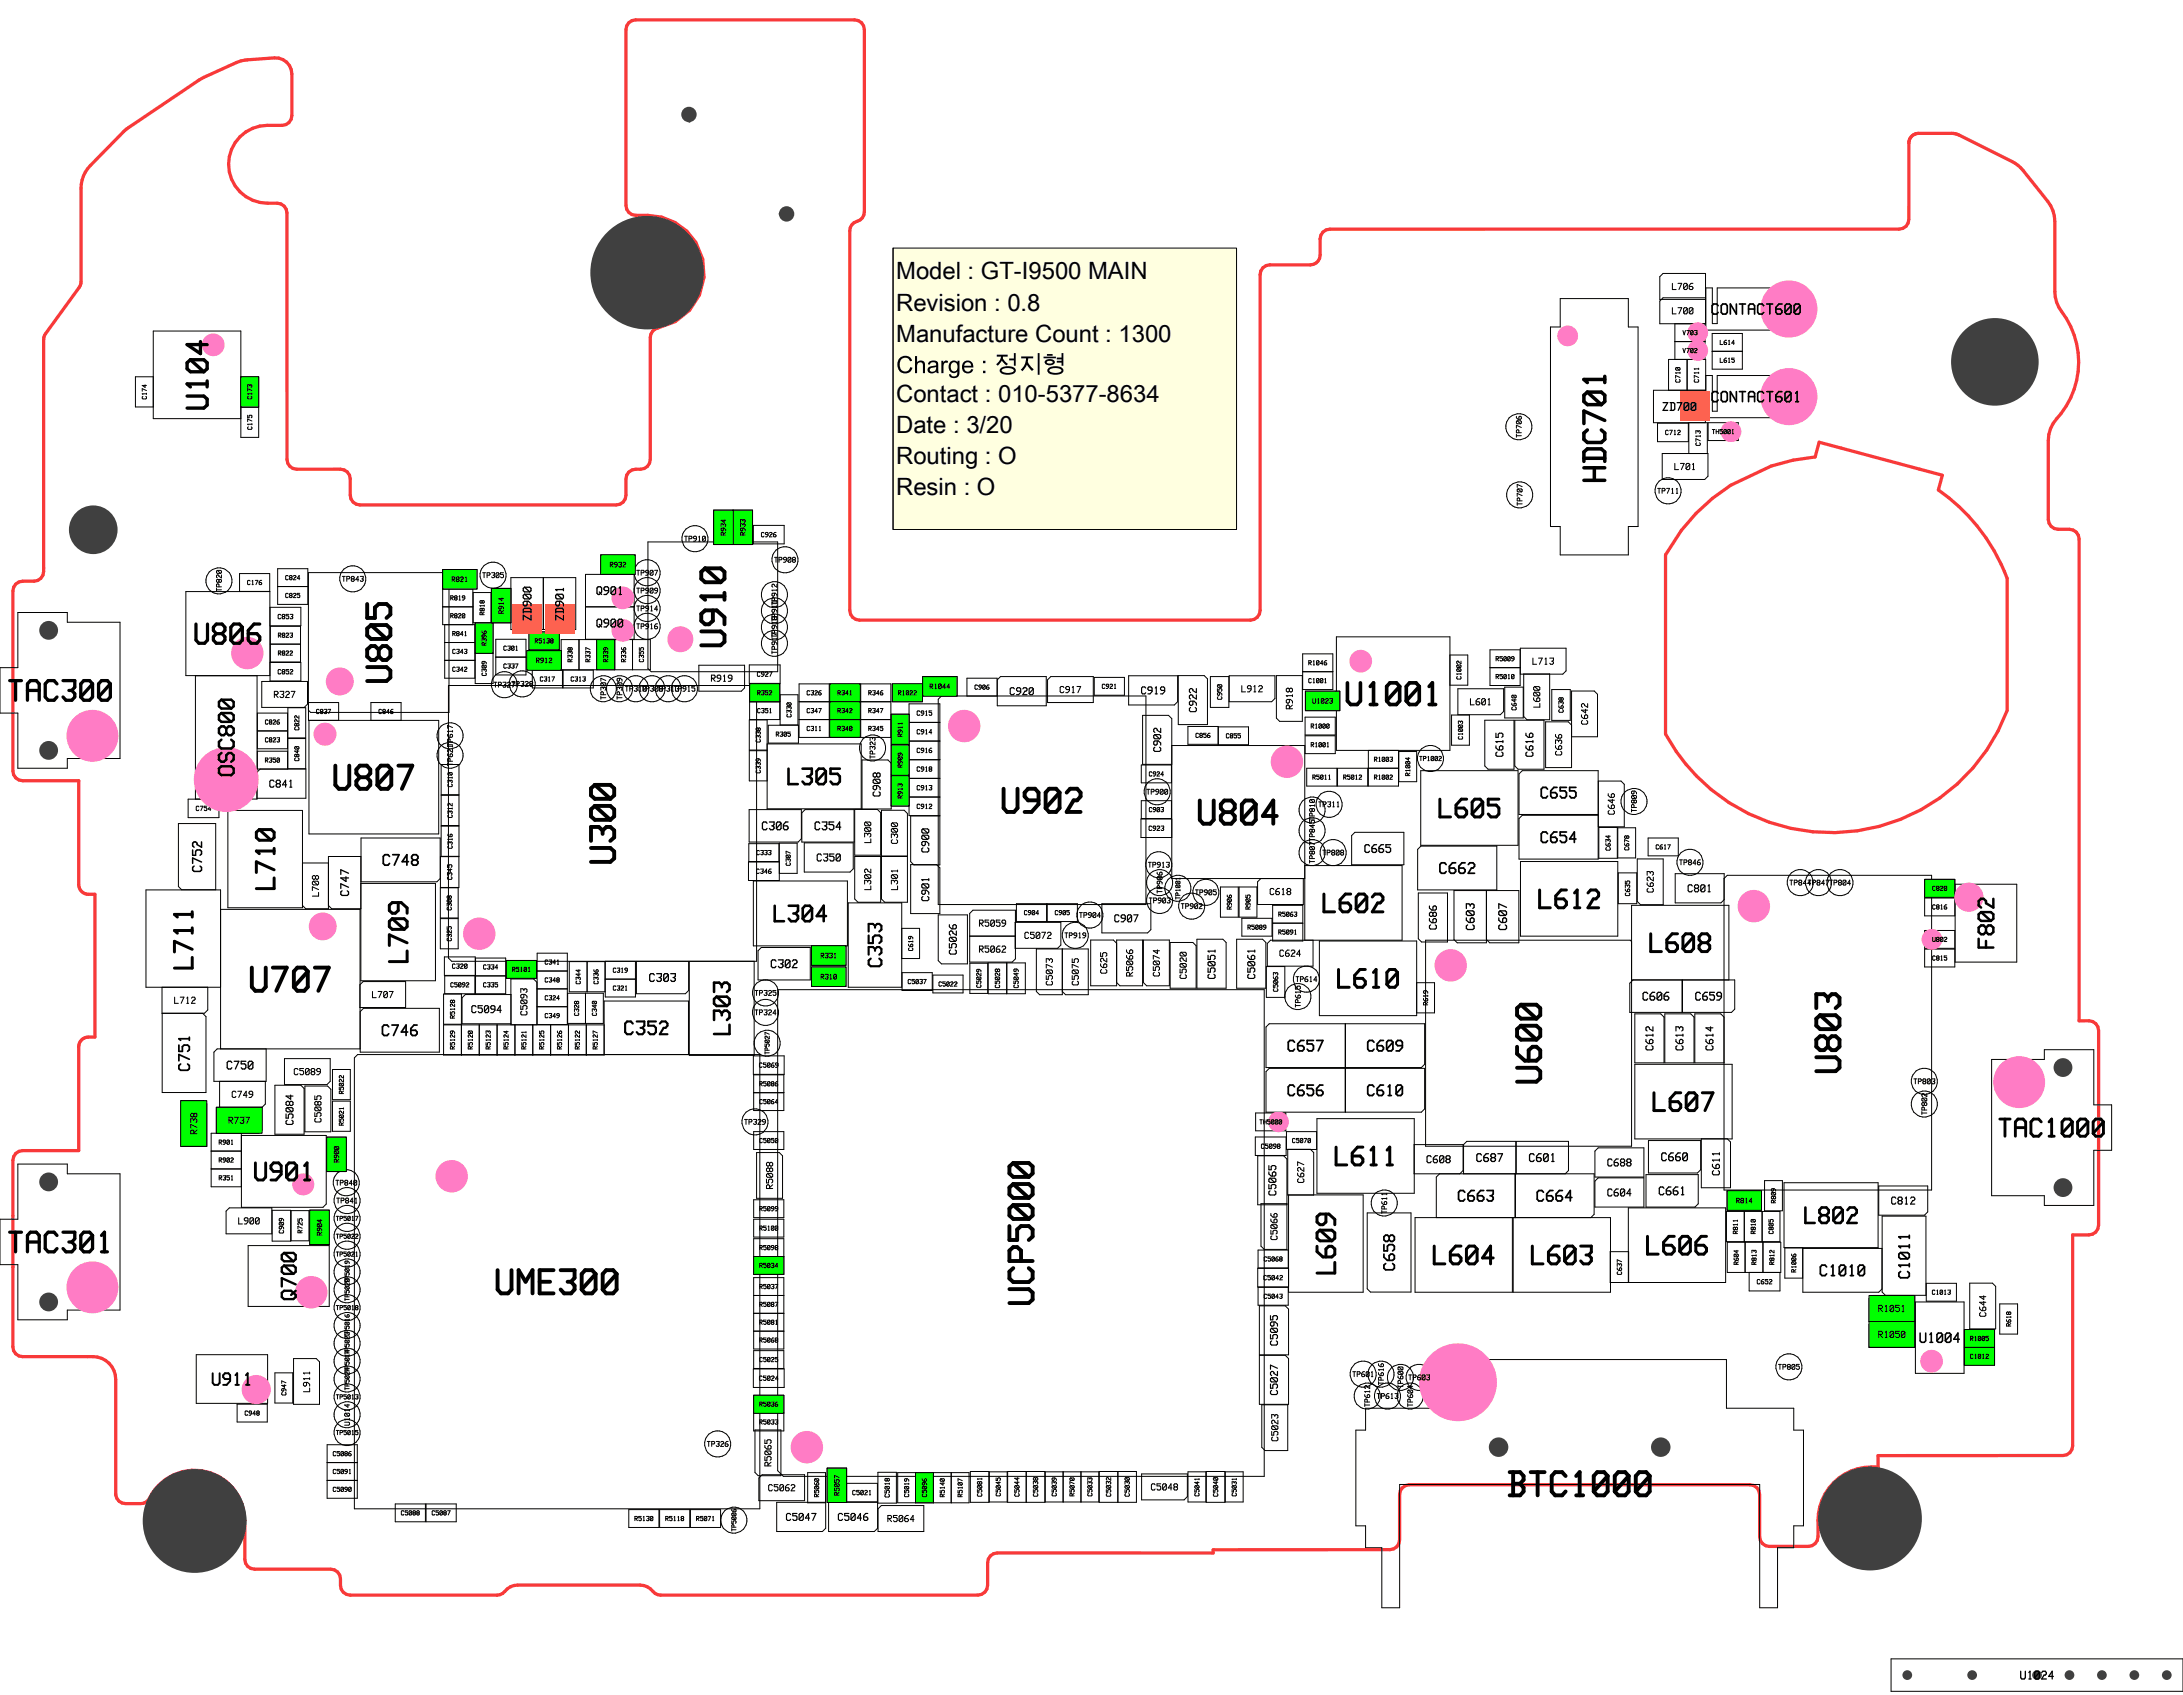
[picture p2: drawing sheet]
<svg xmlns="http://www.w3.org/2000/svg" width="210mm" height="163mm" viewBox="0 0 210 163" stroke-linecap="round" stroke-linejoin="round" font-family="sans-serif">
<defs><g id="words">
<g font-size="3.6">
<text x="67.2" y="62.6" transform="rotate(-90 67.2 62.6)">U910</text>
<text x="35" y="66.1" transform="rotate(-90 35 66.1)">U805</text>
<text x="31.7" y="76.1">U807</text>
<text x="56.6" y="83.5" transform="rotate(-90 56.6 83.5)">U300</text>
<text x="96" y="78.4">U902</text>
<text x="114.9" y="79.5">U804</text>
<text x="23.7" y="95.6">U707</text>
<text x="145.6" y="104.6" transform="rotate(-90 145.6 104.6)">U600</text>
<text x="174.4" y="103.6" transform="rotate(-90 174.4 103.6)">U803</text>
<text x="46.7" y="124.7">UME300</text>
<text x="96.8" y="126.3" transform="rotate(-90 96.8 126.3)">UCP5000</text>
<text x="144.4" y="144.1">BTC1000</text>
</g>
<text font-size="3.3" x="129.1" y="68">U1001</text>
<text font-size="3.2" x="152.1" y="47.2" transform="rotate(-90 152.1 47.2)">HDC701</text>
<text font-size="3.1" x="17.7" y="39.7" transform="rotate(-90 17.7 39.7)">U104</text>
<g font-size="3">
<text x="18.4" y="62.1">U806</text>
<text x=".2" y="67.6">TAC300</text>
<text x=".2" y="120.6">TAC301</text>
</g>
<g font-size="2.7">
<text x="138.3" y="78.8">L605</text>
<text x="24.4" y="85.7" transform="rotate(-90 24.4 85.7)">L710</text>
<text x="127.2" y="87.9">L602</text>
<text x="147.9" y="87.5">L612</text>
<text x="16.6" y="93.3" transform="rotate(-90 16.6 93.3)">L711</text>
<text x="37.2" y="92.7" transform="rotate(-90 37.2 92.7)">L709</text>
<text x="128.6" y="95.2">L610</text>
<text x="158.6" y="91.7">L608</text>
<text x="158.9" y="107">L607</text>
<text x="128.3" y="112.2">L611</text>
<text x="126.5" y="122.6" transform="rotate(-90 126.5 122.6)">L609</text>
<text x="137.8" y="121.8">L604</text>
<text x="147.2" y="121.8">L603</text>
<text x="158.3" y="120.8">L606</text>
</g>
<g font-size="2.6">
<text x="24.2" y="113.7">U901</text>
<text x="191.8" y="109.5">TAC1000</text>
</g>
<g font-size="2.4">
<text x="75.7" y="75.6">L305</text>
<text x="74.4" y="88.8">L304</text>
<text x="68.5" y="99.6" transform="rotate(-90 68.5 99.6)">L303</text>
<text x="173.5" y="117.8">L802</text>
</g>
<g font-size="2.3">
<text x="86.2" y="26.9">Model : GT-I9500 MAIN</text>
<text x="86.2" y="29.9">Revision : 0.8</text>
<text x="86.2" y="32.9">Manufacture Count : 1300</text>
<text x="86.2" y="35.9">Charge : 정지형</text>
<text x="86.2" y="38.6">Contact : 010-5377-8634</text>
<text x="86.2" y="41.6">Date : 3/20</text>
<text x="86.2" y="44.6">Routing : O</text>
<text x="86.2" y="47.6">Resin : O</text>
<text x="20.9" y="75.3" transform="rotate(-90 20.9 75.3)">OSC800</text>
<text x="190.2" y="91.4" transform="rotate(-90 190.2 91.4)">F802</text>
</g>
<text font-size="2.1" x="26.9" y="125.3" transform="rotate(-90 26.9 125.3)">Q700</text>
<g font-size="2">
<text x="83.4" y="93.2" transform="rotate(-90 83.4 93.2)">C353</text>
<text x="59.8" y="99.6">C352</text>
</g>
<text font-size="1.8" x="20.2" y="133.3">U911</text>
<g font-size="1.6">
<text x="148" y="76.9">C655</text>
<text x="36.6" y="83.3">C748</text>
<text x="148" y="81.1">C654</text>
<text x="138.3" y="84.1">C662</text>
<text x="36.5" y="99.7">C746</text>
<text x="123.7" y="101.2">C657</text>
<text x="131.3" y="101.2">C609</text>
<text x="17.1" y="103.2" transform="rotate(-90 17.1 103.2)">C751</text>
<text x="123.7" y="105.5">C656</text>
<text x="131.3" y="105.5">C610</text>
<text x="140.1" y="115.6">C663</text>
<text x="147.6" y="115.6">C664</text>
<text x="133" y="122.4" transform="rotate(-90 133 122.4)">C658</text>
<text x="174.9" y="122.8">C1010</text>
<text x="182.5" y="123.1" transform="rotate(-90 182.5 123.1)">C1011</text>
</g>
<g font-size="1.5">
<text x="163.9" y="30.3">CONTACT600</text>
<text x="163.9" y="38.8">CONTACT601</text>
</g>
<g font-size="1.4">
<text x="18.4" y="84" transform="rotate(-90 18.4 84)">C752</text>
<text x="184.5" y="129.2">U1004</text>
</g>
<g font-size="1.2">
<text x="159.8" y="39.6">ZD700</text>
<text x="50.2" y="59.8" transform="rotate(-90 50.2 59.8)">ZD900</text>
<text x="53.4" y="59.8" transform="rotate(-90 53.4 59.8)">ZD901</text>
<text x="57.2" y="57.3">Q901</text>
<text x="57.2" y="60.4">Q900</text>
<text x="73.2" y="79.9">C306</text>
<text x="78.2" y="79.9">C354</text>
<text x="131.1" y="82.1">C665</text>
<text x="32.7" y="86.3" transform="rotate(-90 32.7 86.3)">C747</text>
<text x="141" y="89.6" transform="rotate(-90 141 89.6)">C603</text>
<text x="144.1" y="89.6" transform="rotate(-90 144.1 89.6)">C607</text>
<text x="62.3" y="94.5">C303</text>
<text x="74" y="93.2">C302</text>
<text x="157.9" y="96.3">C606</text>
<text x="162.9" y="96.3">C659</text>
<text x="21.7" y="102.9">C750</text>
<text x="141.9" y="111.8">C687</text>
<text x="147" y="111.8">C601</text>
<text x="159.7" y="111.7">C660</text>
<text x="159.4" y="115">C661</text>
<text x="194.2" y="161.6">U1024</text>
</g>
<g font-size="1.1">
<text x="97" y="66.9">C920</text>
<text x="109.7" y="66.8">C919</text>
<text x="114.3" y="68.6" transform="rotate(-90 114.3 68.6)">C922</text>
<text x="25.8" y="75.8">C841</text>
<text x="83.9" y="76.7" transform="rotate(-90 83.9 76.7)">C908</text>
<text x="110.9" y="72.4" transform="rotate(-90 110.9 72.4)">C902</text>
<text x="143.8" y="72.9" transform="rotate(-90 143.8 72.9)">C615</text>
<text x="146.7" y="72.9" transform="rotate(-90 146.7 72.9)">C616</text>
<text x="78.4" y="82.9">C350</text>
<text x="88.6" y="82.1" transform="rotate(-90 88.6 82.1)">C900</text>
<text x="88.6" y="86.8" transform="rotate(-90 88.6 86.8)">C901</text>
<text x="107.1" y="88.7">C907</text>
<text x="137.4" y="89.5" transform="rotate(-90 137.4 89.5)">C686</text>
<text x="162.2" y="85.9">C801</text>
<text x="91.2" y="91.9" transform="rotate(-90 91.2 91.9)">C5026</text>
<text x="116.1" y="94.3" transform="rotate(-90 116.1 94.3)">C5051</text>
<text x="119.9" y="94.3" transform="rotate(-90 119.9 94.3)">C5061</text>
<text x="45.2" y="97.5">C5094</text>
<text x="158.2" y="101.1" transform="rotate(-90 158.2 101.1)">C612</text>
<text x="161.1" y="101.1" transform="rotate(-90 161.1 101.1)">C613</text>
<text x="164" y="101.1" transform="rotate(-90 164 101.1)">C614</text>
<text x="27.4" y="108.3" transform="rotate(-90 27.4 108.3)">C5084</text>
<text x="137.1" y="111.9">C608</text>
<text x="154.5" y="112.2">C688</text>
<text x="164.6" y="113.2" transform="rotate(-90 164.6 113.2)">C611</text>
<text x="122" y="115.1" transform="rotate(-90 122 115.1)">C5065</text>
<text x="154.5" y="115.1">C604</text>
<text x="181.8" y="115.9">C812</text>
<text x="122.1" y="129.5" transform="rotate(-90 122.1 129.5)">C5095</text>
<text x="122.1" y="134.3" transform="rotate(-90 122.1 134.3)">C5027</text>
<text x="75.5" y="146.3">C5047</text>
<text x="80.5" y="146.3">C5046</text>
</g>
<g font-size="1">
<text x="160.8" y="27.9">L706</text>
<text x="160.8" y="30.3">L700</text>
<text x="161" y="45.2">L701</text>
<text x="68.3" y="65.6">R919</text>
<text x="147.4" y="64">L713</text>
<text x="26.2" y="67.2">R327</text>
<text x="101.8" y="66.7">C917</text>
<text x="119.4" y="66.6">L912</text>
<text x="123.7" y="68.3" transform="rotate(-90 123.7 68.3)">R918</text>
<text x="141.4" y="67.9">L601</text>
<text x="147.5" y="68.1" transform="rotate(-90 147.5 68.1)">L600</text>
<text x="152.1" y="69.8" transform="rotate(-90 152.1 69.8)">C642</text>
<text x="149.6" y="72.8" transform="rotate(-90 149.6 72.8)">C636</text>
<text x="83.1" y="81.1" transform="rotate(-90 83.1 81.1)">L300</text>
<text x="85.7" y="81.3" transform="rotate(-90 85.7 81.3)">C300</text>
<text x="154.6" y="78.5" transform="rotate(-90 154.6 78.5)">C646</text>
<text x="30" y="86.3" transform="rotate(-90 30 86.3)">L708</text>
<text x="83.1" y="85.6" transform="rotate(-90 83.1 85.6)">L302</text>
<text x="85.7" y="85.6" transform="rotate(-90 85.7 85.6)">L301</text>
<text x="94.1" y="89.2">R5059</text>
<text x="122" y="86.1">C618</text>
<text x="158.4" y="85.9" transform="rotate(-90 158.4 85.9)">C623</text>
<text x="94.1" y="91.7">R5062</text>
<text x="98.5" y="90.3">C5072</text>
<text x="100.6" y="94.9" transform="rotate(-90 100.6 94.9)">C5073</text>
<text x="103.1" y="94.9" transform="rotate(-90 103.1 94.9)">C5075</text>
<text x="105.8" y="93.7" transform="rotate(-90 105.8 93.7)">C625</text>
<text x="108.3" y="94" transform="rotate(-90 108.3 94)">R5066</text>
<text x="110.9" y="94" transform="rotate(-90 110.9 94)">C5074</text>
<text x="113.4" y="94.2" transform="rotate(-90 113.4 94.2)">C5020</text>
<text x="123" y="92">C624</text>
<text x="16.7" y="96.6">L712</text>
<text x="35.8" y="96">L707</text>
<text x="50" y="97.8" transform="rotate(-90 50 97.8)">C5093</text>
<text x="22.2" y="105.6">C749</text>
<text x="28.2" y="103.4">C5089</text>
<text x="18.3" y="109.2" transform="rotate(-90 18.3 109.2)">R738</text>
<text x="21.9" y="108.1">R737</text>
<text x="30.2" y="108" transform="rotate(-90 30.2 108)">C5085</text>
<text x="124.8" y="113.9" transform="rotate(-90 124.8 113.9)">C627</text>
<text x="22.9" y="117.8">L900</text>
<text x="73.7" y="114.4" transform="rotate(-90 73.7 114.4)">R5088</text>
<text x="122.2" y="119.4" transform="rotate(-90 122.2 119.4)">C5066</text>
<text x="180.6" y="128.7">R1050</text>
<text x="180.6" y="126.2">R1051</text>
<text x="190.4" y="126.7" transform="rotate(-90 190.4 126.7)">C644</text>
<text x="29.1" y="133.9" transform="rotate(-90 29.1 133.9)">L911</text>
<text x="73.5" y="141.1" transform="rotate(-90 73.5 141.1)">R5065</text>
<text x="73.8" y="143.5">C5062</text>
<text x="110.6" y="143.4">C5048</text>
<text x="122.3" y="138.7" transform="rotate(-90 122.3 138.7)">C5023</text>
<text x="85.3" y="146.4">R5064</text>
</g>
<g font-size=".8">
<text x="145.8" y="42.2" transform="rotate(-90 145.8 42.2)">TP706</text>
<text x="159.3" y="47.5">TP711</text>
<text x="65.7" y="52.1">TP910</text>
<text x="145.9" y="48.7" transform="rotate(-90 145.9 48.7)">TP707</text>
<text x="20.8" y="57" transform="rotate(-90 20.8 57)">TP820</text>
<text x="32.8" y="56">TP843</text>
<text x="46.3" y="55.6">TP305</text>
<text x="61.1" y="55.4">TP907</text>
<text x="61.1" y="57.1">TP909</text>
<text x="61.1" y="58.8">TP914</text>
<text x="74.2" y="59.9" transform="rotate(-90 74.2 59.9)">TP911</text>
<text x="74.2" y="58.3" transform="rotate(-90 74.2 58.3)">TP912</text>
<text x="74.4" y="54.1">TP908</text>
<text x="61.1" y="60.5">TP916</text>
<text x="74.2" y="63" transform="rotate(-90 74.2 63)">TP917</text>
<text x="74.2" y="61.4" transform="rotate(-90 74.2 61.4)">TP918</text>
<text x="43" y="71.9" transform="rotate(-90 43 71.9)">TP617</text>
<text x="47.4" y="66.1">TP327</text>
<text x="49.1" y="66.1">TP328</text>
<text x="57.7" y="67.4" transform="rotate(-90 57.7 67.4)">TP307</text>
<text x="59.3" y="67.4" transform="rotate(-90 59.3 67.4)">TP309</text>
<text x="60" y="66.5">TP310</text>
<text x="61.6" y="66.5">TP308</text>
<text x="63.2" y="66.5">TP313</text>
<text x="64.7" y="66.5">TP915</text>
<text x="43" y="73.8" transform="rotate(-90 43 73.8)">TP621</text>
<text x="83.6" y="73.1" transform="rotate(-90 83.6 73.1)">TP323</text>
<text x="110.2" y="76.4">TP900</text>
<text x="126.7" y="77.7">TP311</text>
<text x="110.4" y="83.5">TP913</text>
<text x="125.9" y="83.1" transform="rotate(-90 125.9 83.1)">TP807TP845TP810</text>
<text x="127.1" y="82.3">TP808</text>
<text x="156.9" y="78.2" transform="rotate(-90 156.9 78.2)">TP809</text>
<text x="161.4" y="83.2">TP846</text>
<text x="103.7" y="88.3">TP904</text>
<text x="110.4" y="86.9">TP903</text>
<text x="111.3" y="86" transform="rotate(-90 111.3 86)">TP906</text>
<text x="113.5" y="87.4">TP902</text>
<text x="114.9" y="86.1">TP905</text>
<text x="172.1" y="85.2">TP844</text>
<text x="173.8" y="85.2">TP847TP804</text>
<text x="72.5" y="95.8">TP325</text>
<text x="102.3" y="90.3">TP919</text>
<text x="124.6" y="94.5">TP614</text>
<text x="72.5" y="97.7">TP324</text>
<text x="124.6" y="97" transform="rotate(-90 124.6 97)">TP615</text>
<text x="184" y="104.3">TP803</text>
<text x="184.8" y="107.3" transform="rotate(-90 184.8 107.3)">TP802</text>
<text x="71.5" y="108.2">TP329</text>
<text x="32.2" y="114">TP840</text>
<text x="32.3" y="115.8">TP841</text>
<text x="132.9" y="116.8" transform="rotate(-90 132.9 116.8)">TP611</text>
<text x="171" y="131.8">TP805</text>
<text x="33.1" y="137.2" transform="rotate(-90 33.1 137.2)">U1014</text>
<text x="130" y="132.5">TP601</text>
<text x="131.2" y="135.4" transform="rotate(-90 131.2 135.4)">TP612</text>
<text x="132.4" y="134.6">TP613</text>
<text x="132.5" y="133.3" transform="rotate(-90 132.5 133.3)">TP616</text>
<text x="134.4" y="133.6" transform="rotate(-90 134.4 133.6)">TP600</text>
<text x="135.4" y="135.4" transform="rotate(-90 135.4 135.4)">TP604</text>
<text x="135.4" y="132.8">TP603</text>
<text x="67.9" y="139.2">TP326</text>
</g>
<g font-size=".7">
<text x="161.8" y="34">V702</text>
<text x="161.8" y="32.3">V703</text>
<text x="165.4" y="33.2">L614</text>
<text x="165.4" y="34.9">L615</text>
<text x="13.6" y="38.5" transform="rotate(-90 13.6 38.5)">C174</text>
<text x="23.8" y="41.4" transform="rotate(-90 23.8 41.4)">C175</text>
<text x="23.8" y="38.5" transform="rotate(-90 23.8 38.5)">C173</text>
<text x="160.1" y="41.9">C712</text>
<text x="161.1" y="36.9" transform="rotate(-90 161.1 36.9)">C710</text>
<text x="162.9" y="36.9" transform="rotate(-90 162.9 36.9)">C711</text>
<text x="164.6" y="41.8">TH5001</text>
<text x="163.1" y="42.9" transform="rotate(-90 163.1 42.9)">C713</text>
<text x="69.3" y="51.6" transform="rotate(-90 69.3 51.6)">R934</text>
<text x="71.2" y="51.6" transform="rotate(-90 71.2 51.6)">R933</text>
<text x="73.1" y="51.7">C926</text>
<text x="23.7" y="56.3">C176</text>
<text x="26.6" y="59.6">C853</text>
<text x="27.4" y="55.8">C824</text>
<text x="27.4" y="57.5">C825</text>
<text x="43.3" y="57.8">R819</text>
<text x="43.3" y="59.5">R820</text>
<text x="43.4" y="56">R821</text>
<text x="46.1" y="59.2" transform="rotate(-90 46.1 59.2)">R818</text>
<text x="47.9" y="59.1" transform="rotate(-90 47.9 59.1)">R914</text>
<text x="58.6" y="54.6">R932</text>
<text x="26.6" y="64.9">C852</text>
<text x="26.7" y="63.1">R822</text>
<text x="26.7" y="61.3">R823</text>
<text x="43.4" y="64.6">C342</text>
<text x="43.4" y="62.9">C343</text>
<text x="43.4" y="61.2">R841</text>
<text x="46.3" y="65.1" transform="rotate(-90 46.3 65.1)">C309</text>
<text x="46.3" y="62.1" transform="rotate(-90 46.3 62.1)">R396</text>
<text x="48.4" y="62.6">C301</text>
<text x="48.4" y="64.3">C337</text>
<text x="51.4" y="61.9">R5138</text>
<text x="51.5" y="63.8">R912</text>
<text x="51.9" y="65.6">C317</text>
<text x="54.6" y="63.7" transform="rotate(-90 54.6 63.7)">R338</text>
<text x="54.8" y="65.6">C313</text>
<text x="56.3" y="63.7" transform="rotate(-90 56.3 63.7)">R337</text>
<text x="58" y="63.7" transform="rotate(-90 58 63.7)">R339</text>
<text x="59.7" y="63.7" transform="rotate(-90 59.7 63.7)">R336</text>
<text x="61.4" y="63.7" transform="rotate(-90 61.4 63.7)">C355</text>
<text x="72.8" y="65.1">C927</text>
<text x="125.8" y="65.7">C1001</text>
<text x="125.8" y="64">R1046</text>
<text x="140.1" y="65.4" transform="rotate(-90 140.1 65.4)">C1002</text>
<text x="143.8" y="63.6">R5009</text>
<text x="143.8" y="65.3">R5010</text>
<text x="25.4" y="71.4">C823</text>
<text x="25.4" y="69.7">C826</text>
<text x="28.3" y="70.3" transform="rotate(-90 28.3 70.3)">C822</text>
<text x="30.3" y="68.7">C837</text>
<text x="36.4" y="68.7">C846</text>
<text x="72.7" y="71.5" transform="rotate(-90 72.7 71.5)">C338</text>
<text x="72.8" y="68.6">C351</text>
<text x="72.8" y="66.9">R352</text>
<text x="74.6" y="70.9">R305</text>
<text x="75.6" y="69" transform="rotate(-90 75.6 69)">C330</text>
<text x="77.5" y="70.3">C311</text>
<text x="77.5" y="66.9">C326</text>
<text x="77.5" y="68.6">C347</text>
<text x="80.5" y="70.3">R340</text>
<text x="80.5" y="66.9">R341</text>
<text x="80.5" y="68.6">R342</text>
<text x="83.5" y="70.3">R345</text>
<text x="83.5" y="66.9">R346</text>
<text x="83.5" y="68.6">R347</text>
<text x="86.3" y="66.9">R1022</text>
<text x="86.3" y="70.9" transform="rotate(-90 86.3 70.9)">R911</text>
<text x="88.1" y="70.6">C914</text>
<text x="88.1" y="68.8">C915</text>
<text x="89.4" y="66.3">R1044</text>
<text x="93.7" y="66.3">C906</text>
<text x="105.9" y="66.3">C921</text>
<text x="114.9" y="71">C856</text>
<text x="117.1" y="67.4" transform="rotate(-90 117.1 67.4)">C950</text>
<text x="117.9" y="71">C855</text>
<text x="126" y="70.1">R1000</text>
<text x="126" y="71.9">R1001</text>
<text x="126.2" y="67.7">U1023</text>
<text x="140.2" y="71.2" transform="rotate(-90 140.2 71.2)">C1003</text>
<text x="145.4" y="68.4" transform="rotate(-90 145.4 68.4)">C640</text>
<text x="149.9" y="68.6" transform="rotate(-90 149.9 68.6)">C638</text>
<text x="25.4" y="73.4">R350</text>
<text x="28.3" y="73.3" transform="rotate(-90 28.3 73.3)">C840</text>
<text x="43" y="75.8" transform="rotate(-90 43 75.8)">C310</text>
<text x="72.7" y="74.4" transform="rotate(-90 72.7 74.4)">C339</text>
<text x="86.3" y="76.8" transform="rotate(-90 86.3 76.8)">R913</text>
<text x="86.3" y="73.9" transform="rotate(-90 86.3 73.9)">R909</text>
<text x="88.1" y="77.8">C912</text>
<text x="88.1" y="76">C913</text>
<text x="88.1" y="72.4">C916</text>
<text x="88.1" y="74.2">C918</text>
<text x="110.5" y="74.7">C924</text>
<text x="126.2" y="75">R5011</text>
<text x="129.2" y="75">R5012</text>
<text x="132.1" y="75">R1002</text>
<text x="132.1" y="73.3">R1003</text>
<text x="135.2" y="74.7" transform="rotate(-90 135.2 74.7)">R1004</text>
<text x="136.5" y="73.2">TP1002</text>
<text x="18.8" y="78">C754</text>
<text x="43" y="81.7" transform="rotate(-90 43 81.7)">C316</text>
<text x="43" y="78.7" transform="rotate(-90 43 78.7)">C312</text>
<text x="72.7" y="82.3">C333</text>
<text x="75.6" y="83.3" transform="rotate(-90 75.6 83.3)">C307</text>
<text x="110.4" y="79.9">C923</text>
<text x="110.5" y="78.1">C903</text>
<text x="154.4" y="81.9" transform="rotate(-90 154.4 81.9)">C634</text>
<text x="156.2" y="81.8" transform="rotate(-90 156.2 81.8)">C678</text>
<text x="159.2" y="81.7">C617</text>
<text x="43" y="87.6" transform="rotate(-90 43 87.6)">C308</text>
<text x="43" y="84.7" transform="rotate(-90 43 84.7)">C345</text>
<text x="72.7" y="84.1">C346</text>
<text x="98.4" y="88">C904</text>
<text x="101.4" y="88">C905</text>
<text x="113.1" y="86.6" transform="rotate(-90 113.1 86.6)">TP1001</text>
<text x="118" y="87.5" transform="rotate(-90 118 87.5)">R906</text>
<text x="119.8" y="87.5" transform="rotate(-90 119.8 87.5)">R905</text>
<text x="120" y="89.4">R5089</text>
<text x="122.9" y="88.2">R5063</text>
<text x="122.9" y="89.9">R5091</text>
<text x="156.3" y="86.2" transform="rotate(-90 156.3 86.2)">C635</text>
<text x="185.8" y="87.5">C816</text>
<text x="185.8" y="85.7">C820</text>
<text x="43" y="90.6" transform="rotate(-90 43 90.6)">C325</text>
<text x="43.3" y="95">C5092</text>
<text x="43.4" y="93.2">C320</text>
<text x="46.4" y="93.3">C334</text>
<text x="46.4" y="95">C335</text>
<text x="49.2" y="93.5">R5101</text>
<text x="52.3" y="92.8">C341</text>
<text x="52.3" y="94.5">C348</text>
<text x="55.4" y="94.7" transform="rotate(-90 55.4 94.7)">C344</text>
<text x="57.1" y="94.7" transform="rotate(-90 57.1 94.7)">C336</text>
<text x="58.9" y="93.6">C319</text>
<text x="58.9" y="95.3">C321</text>
<text x="78.9" y="94.2">R310</text>
<text x="78.9" y="92.2">R331</text>
<text x="87.3" y="94.7">C5037</text>
<text x="87.3" y="91.5" transform="rotate(-90 87.3 91.5)">C619</text>
<text x="90.2" y="94.9">C5022</text>
<text x="93.9" y="95.1" transform="rotate(-90 93.9 95.1)">C5029</text>
<text x="95.7" y="95.1" transform="rotate(-90 95.7 95.1)">C5028</text>
<text x="97.5" y="95.1" transform="rotate(-90 97.5 95.1)">C5049</text>
<text x="122.4" y="95.4" transform="rotate(-90 122.4 95.4)">C5063</text>
<text x="185.8" y="92.4">C815</text>
<text x="185.8" y="90.6">U802</text>
<text x="43.3" y="101" transform="rotate(-90 43.3 101)">R5129</text>
<text x="43.3" y="98" transform="rotate(-90 43.3 98)">R5128</text>
<text x="45" y="101" transform="rotate(-90 45 101)">R5120</text>
<text x="46.7" y="101" transform="rotate(-90 46.7 101)">R5123</text>
<text x="48.4" y="101" transform="rotate(-90 48.4 101)">R5124</text>
<text x="50.1" y="101" transform="rotate(-90 50.1 101)">R5121</text>
<text x="51.9" y="101" transform="rotate(-90 51.9 101)">R5125</text>
<text x="52.3" y="96.2">C324</text>
<text x="52.3" y="97.9">C349</text>
<text x="53.6" y="101" transform="rotate(-90 53.6 101)">R5126</text>
<text x="55.2" y="97.8" transform="rotate(-90 55.2 97.8)">C328</text>
<text x="55.3" y="101" transform="rotate(-90 55.3 101)">R5122</text>
<text x="56.9" y="97.8" transform="rotate(-90 56.9 97.8)">C340</text>
<text x="57" y="101" transform="rotate(-90 57 101)">R5127</text>
<text x="73.5" y="101.5" transform="rotate(-90 73.5 101.5)">TP5027</text>
<text x="136.9" y="96.7" transform="rotate(-90 136.9 96.7)">R619</text>
<text x="32.6" y="105.3" transform="rotate(-90 32.6 105.3)">R5022</text>
<text x="73" y="102.7">C5069</text>
<text x="73" y="106.2">C5064</text>
<text x="73" y="104.5">R5086</text>
<text x="21" y="113.5">R351</text>
<text x="21" y="110.1">R901</text>
<text x="21" y="111.8">R902</text>
<text x="32.1" y="111.9" transform="rotate(-90 32.1 111.9)">R900</text>
<text x="32.6" y="108.3" transform="rotate(-90 32.6 108.3)">R5021</text>
<text x="73" y="109.9">C5050</text>
<text x="121.1" y="108.2">TH5000</text>
<text x="121.2" y="110.5">C5098</text>
<text x="124.2" y="109.9">C5070</text>
<text x="26.8" y="118.7" transform="rotate(-90 26.8 118.7)">C909</text>
<text x="28.6" y="118.7" transform="rotate(-90 28.6 118.7)">R725</text>
<text x="30.5" y="118.9" transform="rotate(-90 30.5 118.9)">R904</text>
<text x="32.2" y="117.4">TP5017</text>
<text x="32.2" y="119.2">TP5022</text>
<text x="73" y="116.5">R5099</text>
<text x="73" y="118.4">R5100</text>
<text x="166.7" y="118.7" transform="rotate(-90 166.7 118.7)">R811</text>
<text x="166.9" y="115.7">R814</text>
<text x="168.4" y="118.7" transform="rotate(-90 168.4 118.7)">R810</text>
<text x="170.1" y="118.7" transform="rotate(-90 170.1 118.7)">C805</text>
<text x="170.3" y="115.8" transform="rotate(-90 170.3 115.8)">R809</text>
<text x="32.2" y="120.9">TP5021</text>
<text x="33.1" y="125.2" transform="rotate(-90 33.1 125.2)">TP5020</text>
<text x="33.1" y="123.5" transform="rotate(-90 33.1 123.5)">TP5019</text>
<text x="73" y="122">R5034</text>
<text x="73" y="124">R5037</text>
<text x="73" y="125.7">R5087</text>
<text x="73" y="120.2">R5098</text>
<text x="121.5" y="123.1">C5042</text>
<text x="121.5" y="124.9">C5043</text>
<text x="121.5" y="121.3">C5068</text>
<text x="155.5" y="122.7" transform="rotate(-90 155.5 122.7)">C637</text>
<text x="166.8" y="121.7" transform="rotate(-90 166.8 121.7)">R604</text>
<text x="168.5" y="121.7" transform="rotate(-90 168.5 121.7)">R813</text>
<text x="168.9" y="123.5">C652</text>
<text x="170.2" y="121.7" transform="rotate(-90 170.2 121.7)">R812</text>
<text x="172.3" y="122.4" transform="rotate(-90 172.3 122.4)">R1006</text>
<text x="185.8" y="124.5">C1013</text>
<text x="32.2" y="126">TP5018</text>
<text x="33.1" y="130.3" transform="rotate(-90 33.1 130.3)">TP5023</text>
<text x="33.1" y="128.6" transform="rotate(-90 33.1 128.6)">TP5016</text>
<text x="73" y="131">C5025</text>
<text x="73" y="129.1">R5068</text>
<text x="73" y="127.4">R5081</text>
<text x="189.5" y="130.7">C1012</text>
<text x="189.5" y="129">R1005</text>
<text x="193" y="127.6" transform="rotate(-90 193 127.6)">R618</text>
<text x="23.5" y="136.2">C948</text>
<text x="27" y="134.3" transform="rotate(-90 27 134.3)">C947</text>
<text x="32.2" y="134.6">TP5013</text>
<text x="33.1" y="133.8" transform="rotate(-90 33.1 133.8)">TP5024</text>
<text x="33.1" y="132.1" transform="rotate(-90 33.1 132.1)">TP5014</text>
<text x="73" y="132.8">C5024</text>
<text x="73" y="137">R5033</text>
<text x="73" y="135.3">R5036</text>
<text x="32" y="140.1">C5086</text>
<text x="32" y="143.5">C5090</text>
<text x="32" y="141.8">C5091</text>
<text x="32.2" y="138">TP5015</text>
<text x="80.2" y="143.9" transform="rotate(-90 80.2 143.9)">R5057</text>
<text x="81.9" y="143.8">C5021</text>
<text x="94" y="144" transform="rotate(-90 94 144)">C5081</text>
<text x="95.8" y="144" transform="rotate(-90 95.8 144)">C5045</text>
<text x="97.6" y="144" transform="rotate(-90 97.6 144)">C5044</text>
<text x="99.4" y="144" transform="rotate(-90 99.4 144)">C5038</text>
<text x="101.2" y="144" transform="rotate(-90 101.2 144)">C5039</text>
<text x="102.9" y="144" transform="rotate(-90 102.9 144)">R5070</text>
<text x="104.6" y="144" transform="rotate(-90 104.6 144)">C5033</text>
<text x="106.4" y="144" transform="rotate(-90 106.4 144)">C5032</text>
<text x="108.2" y="144" transform="rotate(-90 108.2 144)">C5030</text>
<text x="114.9" y="144" transform="rotate(-90 114.9 144)">C5041</text>
<text x="116.7" y="144" transform="rotate(-90 116.7 144)">C5040</text>
<text x="118.5" y="144" transform="rotate(-90 118.5 144)">C5031</text>
<text x="38.5" y="145.8">C5088</text>
<text x="41.5" y="145.8">C5087</text>
<text x="61" y="146.3">R5130</text>
<text x="63.9" y="146.3">R5118</text>
<text x="66.9" y="146.3">R5071</text>
<text x="70.3" y="147.3" transform="rotate(-90 70.3 147.3)">TP5006</text>
<text x="78.3" y="144" transform="rotate(-90 78.3 144)">R5060</text>
<text x="85.1" y="144.1" transform="rotate(-90 85.1 144.1)">C5018</text>
<text x="87" y="144" transform="rotate(-90 87 144)">C5019</text>
<text x="88.7" y="144" transform="rotate(-90 88.7 144)">C5096</text>
<text x="90.4" y="144" transform="rotate(-90 90.4 144)">R5140</text>
<text x="92.1" y="144" transform="rotate(-90 92.1 144)">R5107</text>
</g>
</g></defs>
<path d="M11.9 12.7l7.7-5.3 3.6-1.5 2.7-.3a1.67 1.67 0 0 1 2.2 1.5v4l-.1 .4-.2 .3-.3 .2-1.8 .1a3.7 3.7 0 0 0-3.7 3.7 3.7 3.7 0 0 0 3.7 3.7l1.3 .1 .3 .2 .2 .3 .1 .4v23.7a.94 .94 0 0 0 .9 .9h4.3l.3 .1 .3 .2 .2 .3 .1 1.9a.94 .94 0 0 0 .9 1h24.7l.3-.1 .3-.2 .2-.3 .1-1.9a1.04 1.04 0 0 1 1.4-1 .94 .94 0 0 0 1-.9v-11.7v-.4l.4-.5a5.7 5.7 0 0 0 4.7-4.9 5.5 5.5 0 0 0-5.4-6l-1.5-.1-.3-.2-.2-.3-.1-.3v-17a.94 .94 0 0 1 1-.9h21l.4 .1 .3 .2 .2 .3v.3v17.6a1.08 1.08 0 0 1-.9 1l-.4 .5-.1 .3v36.5a.94 .94 0 0 0 1 .9h37.6h.3l.3-.2 .2-.3 .1-.4v-32.3a.94 .94 0 0 1 1-.9l4.1-.1a.95 .95 0 0 0 .7-.9v-1.5l.1-.4 .2-.3 .3-.2 .3-.1h54.8a.93 .93 0 0 0 .9-.9v-7.4l.1-.4 .3-.3 .5-.2h3.3l.7 .2 5.1 2.5 .5 .4 .5 .5 2.7 3.4 .2 .5 .2 1v6.8a3.8 3.8 0 0 0 1.1 2.5 8.1 8.1 0 0 1-.9 9.7 3.1 3.1 0 0 0-.9 2.1v7.6l.1 .3 .2 .3 .3 .2 1.5 .1a.94 .94 0 0 1 .9 .9v46.4h.9a.94 .94 0 0 1 1 .9v18.7l-.1 .4-.2 .3-.3 .2-1.9 .1v20.2l-.1 .4-.2 .3-.3 .2-.3 .1h-17.8v1.1h-.7a5.1 5.1 0 0 0-5.1 5.1l-.1 1.9-.2 .4-.3 .2h-.3h-3.8a.94 .94 0 0 1-.9-.9v-4.1l-.1-.4-.2-.2-.3-.2-.4-.1h-32.7a.94 .94 0 0 0-1 .9v4.4v.4l-.2 .3-.3 .2h-.4h-17v.4h-20.8a.93 .93 0 0 0-.9 .9v2.2l-.1 .3-.2 .3-.3 .2-.3 .1h-30.6a1.28 1.28 0 0 1-.9-.6l-.3-.2-.7-.2h-11.8a1.81 1.81 0 0 0-1.5 .8l-.5 .2h-14.1l-.4-.1a1.22 1.22 0 0 1-.5-1.5 .94 .94 0 0 0-1-.9h-7.3l-.4-.1-.3-.2-.2-.3v-.3v-3.8a4.9 4.9 0 0 0-3.9-4.7 4.9 4.9 0 0 0-5.5 2.8l-.4 .3a3.2 3.2 0 0 1-2.4-.2l-.2-.3-.1-.4v-11a2.18 2.18 0 0 0-2.2-2.2h-6.7l-.4-.1-.3-.2-.2-.3-.1-.4v-17.9a.94 .94 0 0 1 1-.9h5.4v-10a.94 .94 0 0 1 .9-1h.6v-13.7a1.27 1.27 0 0 1-1.4-.4l-.1-.5v-10h-5.4l-.4-.1-.3-.2-.2-.3-.1-.4v-17.3a.94 .94 0 0 1 1-.9l1.4-.1 .3-.2 .2-.3 .1-.3v-22.4l.2-.5 3.2-4.5 .2-.3v-9.2a3.1 3.1 0 0 1 .9-2.2zM163.1 49.4l1.6-1.5 1.8-1.2 3.9-1.9 2.1-.5 2.1-.4 .4-1.4 11.8 3.2-.3 1.4a18.1 18.1 0 0 1 6.6 8.5v12.7a18.1 18.1 0 0 1-15.7 11.7 18.1 18.1 0 0 1-17.2-9.4v-17.2l1.5-2.4z" fill="none" stroke="#f83939" stroke-width=".31"/>
<g fill="#404040">
<circle cx="18.7" cy="146.3" r="5"/>
<circle cx="179.9" cy="146" r="5"/>
<circle cx="191.9" cy="34.8" r="4.2"/>
<circle cx="62.3" cy="26.2" r="5.5"/>
<circle cx="9" cy="50.9" r="2.34"/>
</g>
<path d="M131.4 135.4h6.4v-4.6h28.3v4.6h6.5v2.1h.9v9.2h-.9v2.2h-1.6v5.7h-1.7v-11.8h-34.7v11.8h-1.7v-5.7h-1.5v-2.2h-1v-9.2h1z" fill="none" stroke="#000" stroke-width=".1"/>
<g fill="#404040">
<circle cx="159.8" cy="139.2" r=".94"/>
<circle cx="144.2" cy="139.2" r=".94"/>
</g>
<g fill="none" stroke="#000" stroke-width=".1">
<path d="M14.7 36.2h-1.7v2.9h1.7M23.2 39.1l1.7 .1M23.2 36.2h1.7v5.9h-1.7zM150.1 28.7h6.5v2.7h1v19.2h-1v2.8h-6.5v-2.8h-.9v-19.2h.9zM160.5 34.6h3.6v2.9h-3.6zM162.3 34.6v2.9M164.1 28.6h-4.1l-.3 .4v2.1h4.4v-4.8h-4.1l-.3 .3v2.2h4.4M164.1 27.7h.6v3.4h.5v-3.4h8.6v4h-9.7zM164.1 36.1h.6v3.4h.5v-3.4h8.6v4.1h-9.7zM164.7 33.8h2.9M164.7 32.1h2.9v3.4h-2.9zM23 55.2h2.9v1.7h-2.9z"/>
<path d="M26 58.4h2.9v1.8h-2.9zM26.7 56.4h2.9M26.7 54.7h2.9v3.4h-2.9zM72.5 50.5h2.9v1.8h-2.9zM159.5 40.7h2.9v1.8h-2.9zM159.9 43.6h4.4v2.2l-.3 .3h-4.1zM162.5 43.6v-2.9h1.7v2.9M17.2 79.2h3.6v6.4h-3.3l-.3-.3zM18.1 76.9h3v1.7h-3zM21.9 77.9h7.2v9.4h-7.2zM24.8 68.6h2.9v3.4h-2.9zM24.8 70.3h2.9"/>
<path d="M25 74h4.4v2.8h-4.7v-2.5zM26 63.7h2.9v1.8h-2.9zM27.7 68.1h1.7v2.9h-1.7zM27.7 71h1.7v2.9h-1.7zM29.7 67.6h2.9v1.7h-2.9zM35.7 67.6h2.9v1.7h-2.9zM42.4 73.5h1.8v2.9h-1.8zM42.4 76.5h1.8v2.9h-1.8zM42.4 79.5h1.8v2.9h-1.8zM42.8 63.5h2.9M42.8 61.8h2.9v3.4h-2.9zM45.7 62.8h1.7v2.9h-1.7z"/>
<path d="M47.7 63.2h2.9M47.7 61.5h2.9v3.4h-2.9zM51.2 64.4h2.9v1.8h-2.9zM54.2 64.4h2.9v1.8h-2.9zM60.8 61.5h1.8v2.9h-1.8zM72.1 77.9h5v2.8l-.3 .3h-4.7zM72.1 63.9h2.9v1.8h-2.9zM72.1 67.5h2.9v1.7h-2.9zM73.8 71.5h9v6.3h-9v-8.6h-1.7v2.9h1.7M73.8 72.2h-1.7v2.9h1.7M75 66.8h1.8v2.9h-1.8zM76.9 69.2h2.9"/>
<path d="M76.9 67.5h2.9M76.9 65.8h2.9v5.1h-2.9zM77.1 78.2l.3-.3h4.8v3.1h-5.1zM82.2 77.8h2.2l.3 .4v4h-2.5zM82.9 73.1h2.5l.3 .3v4.4h-2.8zM84.8 77.9h2.2l.3 .3v4.1h-2.5zM87.4 76.6l3 .1M87.4 71.3h3M87.4 69.5h3M87.4 73.1h3M87.4 74.9h3M87.4 67.7h3v10.7h-3z"/>
<path d="M87.6 78.5h2.8v4.7h-2.5l-.3-.3zM93 65.2h2.9v1.7h-2.9zM96.2 65.1h4.4v2.8h-4.7v-2.5zM100.8 65.4l.3-.3h4.1v2.5h-4.4zM105.3 65.1h2.9v1.8h-2.9zM108.6 65h4.7v2.5l-.3 .3h-4.4zM109.8 78.8h2.9v1.7h-2.9zM109.8 77h2.9v1.7h-2.9zM109.8 73.6h2.9v1.7h-2.9zM109.9 68.8h2.5l.3 .3v4.4h-2.8zM113.3 65h2.5l.4 .3v4.4h-2.9zM114.3 69.9h2.9v1.7h-2.9z"/>
<path d="M116.4 65.1h1.8v2.9h-1.8zM117.2 69.9h2.9v1.7h-2.9zM118.2 65h4.4v2.2l-.3 .3h-4.1zM128.2 64.6h-2.9v1.7h2.9M136.7 74.1h9.3v7.2h-9.3zM139.5 63h1.7v2.9h-1.7zM139.6 68.8h1.8v2.9h-1.8zM140.2 66.2h4.4v2.2l-.3 .3h-4.1zM142.8 69.3h2.8v4.7h-2.5l-.3-.3zM144.8 66.1h1.7v2.9h-1.7zM145.7 69.3h2.8v4.7h-2.5l-.3-.3zM146.3 62.3h4.4v2.2l-.4 .3h-4z"/>
<path d="M149.1 64.8v4.4h-2.2l-.3-.3v-4.1M149.3 66.3h1.8v3h-1.8zM151.2 69.7l-.3-.3h-2.2v4.4h2.5v-7.3h2.2l.3 .3v4.1h-2.5M153.7 78.3h-7.6v-3.9l.3-.3h7.3v8.5h-7.6v-3.9l.3-.3h7.3M153.8 75.1h2.1l.4 .3v4.1h-2.5M153.8 79.6h1.8v2.9h-1.8zM155.6 79.6h1.7v2.9h-1.7zM14 85.6h7.2v9.3h-7.2zM15.6 94.9v10.2h4.2v-7.3l-.3-.3h-3.9M20 94.9v2.2l-.3 .3h-4.1M29.1 83h2.5M31.6 87.1l.3 .3h2.8"/>
<path d="M34.6 94.7l.3-.3h4.1v2.5h-4.4zM34.7 85h7.2v9.3h-7.2v-11.9h-3.1v5h-2.2l-.3-.3M34.7 80.6h7.6v3.9l-.3 .3h-7.3zM35 97h7.3v4.2h-7.6v-3.9zM42.4 85.4h1.7v2.9h-1.7zM42.4 88.3h1.7v2.9h-1.7zM42.4 82.4h1.7v3h-1.7zM42.7 92h3v1.8h-3zM42.8 93.9h2.9v1.7h-2.9zM44.8 95.6h4.4v2.9h-4.8v-2.5zM45.7 93.9h2.9M45.7 92.1h2.9v3.5h-2.9z"/>
<path d="M49.1 94.2h2.2l.3 .3v4.1h-2.5zM51.7 96.8h2.9M51.7 95.1h2.9M51.7 93.4h2.9M51.7 91.7h2.9v6.8h-2.9zM54.6 95.5h3.4v2.9h-3.4zM54.8 92.5h3.4v2.9h-3.4zM56.3 95.5v2.9M56.5 92.5v2.9M58.1 96.3h8.1v5.1h-8.1zM58.2 94.2h2.9M58.2 92.5h2.9v3.4h-2.9z"/>
<path d="M66.2 95.3v-2.8h-5v3.1h4.7M66.3 92.5h6.2v9h-6.2zM72 81.1h2.9v1.8h-2.9zM72.5 84.7h9v6.3h-9zM72.9 91.4l.3-.3h4.7v3.1h-5zM75 82.9h-3v1.8h3v-3.6h1.7v2.9h-1.7M77.4 81.1h4.7v2.5l-.3 .3h-4.4zM81.6 86.8h5.1v8.1h-5.1zM82.2 82.4h2.5v4.4h-2.2l-.3-.3zM84.8 82.4h2.5v4.4h-2.2l-.3-.3zM86.7 89.3h1.8v2.9h-1.8M86.8 93.5h2.9v1.8h-2.9z"/>
<path d="M87.6 83.2h2.5l.3 .3v4.4h-2.8zM89.7 93.8h2.9v1.7h-2.9zM90.3 88h2.8v4.7h-2.5l-.3-.3zM93.3 92.6h1.7v2.9h-1.7zM95.1 92.6h3.5v3h-3.5zM96.8 92.6v3M96.9 92.6v3M97.7 88.7h4.4v2.2l-.4 .3h-4zM97.8 86.9h2.9v1.7h-2.9zM100.7 86.9h2.9v1.7h-2.9zM102.2 91.3v4.4h-2.2l-.3-.3v-4.1h5v4.4h-2.2l-.3-.3M104.9 90.4h2.2l.3 .3v4.1h-2.5z"/>
<path d="M106 86.9h4.7v2.5l-.3 .3h-4.4zM110 90.4h2.5v4.4h-2.2l-.3-.3zM112.6 90.6h2.2l.3 .4v4h-2.5zM115.1 90.3h2.5l.3 .3v4.4h-2.8zM119 90.3h2.5l.3 .3v4.4h-2.8zM121.3 84.5h4.1v2.5h-4.4v-2.2zM121.8 98.8l.3-.3h7.3v4.2h-7.6zM121.8 93h1.8v2.9h-1.8zM126.3 90.4v2.5h-4.4v-2.2l.3-.3h12.7v-7.2h-9.4v7.2M126.9 90.5h9.4v7.2h-9.4zM129.4 98.5h7.6v3.9l-.3 .3h-7.3zM130 80.4l.3-.4h4.7v3.2h-5z"/>
<path d="M136.4 81.7l.3-.3h7.3v4.2h-7.6zM136.4 85.9h2.8v4.7h-2.5l-.3-.3zM143 85.6v5.1h-2.8l-.3-.3v-4.8h6.2v5.1h-2.8l-.3-.3M146.3 82.9h9.3v7.1h-9.3zM155.7 83.9h1.8v3h-1.8zM157.1 94.2l-.3 .4v2.8h5v-3.2M157.3 97.5h2.5l.3 .3v4.4h-2.8zM157.5 82.6h2.5v4.4h-2.2l-.3-.3zM158.5 80.6h2.9v1.7h-2.9zM160.2 97.5h2.4l.4 .3v4.4h-2.8zM161.2 84h4.7v2.5l-.3 .3h-4.4zM161.9 94.2v3.2h4.7l.3-.3v-2.9h-9.9v-7.1h9.3v7.1"/>
<path d="M163 97.5h2.5l.3 .3v4.4h-2.8zM185.1 91.3h2.9v1.7h-2.9zM185.1 84.6h2.9v1.7h-2.9zM188 86.4h-2.9v1.7h2.9M188.1 85h5.9v7.5h-5.9zM20.9 100.9h4.7v3.1h-5v-2.8zM21.1 104v2.5h4.1l.3-.3v-2.2M21.7 116.5l.4-.3h4v2.5h-4.4zM26.2 116.4h1.8v3h-1.8zM26.4 104.4h2.5l.4 .3v4.4h-2.9zM27.4 101.8h4.4v2.2l-.3 .3h-4.1zM29.3 104.4h2.2l.3 .4v4h-2.5z"/>
<path d="M72.5 101.5h2.9v1.8h-2.9zM72.5 105.1h2.9v1.7h-2.9zM72.5 108.8h2.9v1.7h-2.9zM120.8 109.3h2.9v1.8h-2.9zM121.8 103.1l.3-.4h7.3v4.3h-7.6zM123.8 108.8h2.9v1.7h-2.9zM123.8 115.8h-2.5v4l.3 .4h2.2v-8.7l-.3-.3h-2.5v4.7h2.8M124 114.9v9.4h7.1v-9.4h-7.2v-4.4h2.2l.3 .3v4.1M126.7 107.6h9.3v7.2h-9.3zM129.4 102.7h7.6v3.9l-.3 .4h-7.3zM138.5 112.9l-.3 .3v3.9M140.4 112.9l.3-.3v-2.5h-4.7v2.8h17.3v3.9l-.3 .3"/>
<path d="M145.5 117.1v7.2h-9.4v-7.2h18.8v7.2h-9.3v-7.2M145.7 112.9v4.2M145.8 112.9v4.2M145.8 112.9v-3.1h-4.7l-.3 .3v2.8M150.9 112.6v-2.8h-5v3.1M150.9 112.6l-.3 .3M153.4 110.7l.3-.3h4.4v2.8h-4.7zM153.7 113.3h4.4v2.8h-4.7v-2.5zM157.3 102.4h9.3v7.1h-9.3zM158.3 113h5.1v2.8l-.3 .3h-4.8zM158.6 109.7h5v2.8l-.3 .3h-4.7zM166.2 109.5l.3 .3v4.4h-2.8v-4.7"/>
<path d="M169.5 116.5h1.7v2.9h-1.7zM171.6 113.7h9.1v6.3h-9.1zM180.7 114.1h4.7v2.5l-.3 .3h-4.4zM181.1 117h4.2v7.6h-3.9l-.3-.3zM22.8 135h2.9v1.8h-2.9zM26.4 134.9h1.8v-2.9h-1.8v2.9M28.2 130.7h2.2l.3 .3v4.1h-2.5zM31.5 138.9h2.9v5.2h-2.9zM72.5 131.7h2.9v1.7h-2.9zM72.5 129.9h2.9v1.7h-2.9zM121 123.8h2.9v1.7h-2.9zM121.1 125.6h2.5l.4 .3v4.4h-2.9z"/>
<path d="M121.1 130.3h2.5l.4 .4v4.4h-2.9zM121.4 135.1h2.5v4.4h-2.2l-.3-.3zM123.9 120.2h-2.9v1.7h2.9M124 122h-3v1.8h3M131.8 124.3h3.9v-7.7h-4.2v7.4l.3 .3M156.7 123.3v-2.9h-1.8v2.9h11.1v-7.1h-9.4v7.1M168.3 122.4h2.9v1.8h-2.9zM181 120.1h-7.6v4.2h7.3l.3-.3M185.3 123.4h2.9v1.7h-2.9zM189 129.6h2.9v1.7h-2.9zM189.5 123.4h2.2l.3 .3v4.1h-2.5zM31.5 140.7h2.9"/>
<path d="M31.5 142.4h2.9M38 144.6h2.9v1.8h-2.9zM41 144.6h2.9v1.8h-2.9zM73 142.1l.3-.3h4.1v2.5h-4.4zM74.7 144.5h4.7v2.5l-.3 .3h-4.4zM79.7 144.5h4.7v2.5l-.3 .3h-4.4zM81.4 142.7h3v1.7h-3zM84.5 141.6h1.7v3h-1.7zM86.4 141.6h3.4v2.9h-3.4zM88.1 141.6v2.9M93.3 141.5h1.8v3h-1.8zM95.2 141.5h1.7v3h-1.7z"/>
<path d="M96.9 141.5h3.6v3h-3.6zM98.7 141.5v3M100.6 141.5h1.7v3h-1.7zM104 141.5h1.7v3h-1.7zM105.7 141.5h3.6v3h-3.6zM107.5 141.5v3M109.8 141.8h4.4v2.1l-.3 .3h-4.1zM114.3 141.5h1.7v3h-1.7zM116 141.5h1.8v3h-1.8zM117.9 141.5h1.7v3h-1.7z"/>
</g>
<circle cx="66.3" cy="11" r=".74" fill="#404040"/>
<circle cx="75.7" cy="20.6" r=".74" fill="#404040"/>
<g fill="none" stroke="#000" stroke-width=".1">
<path d="M42.6 54.8h3.3v1.8h-3.3zM42.6 58.4h2.9M42.6 56.6v3.5h3.1v1.7h-2.9v-1.7M45.5 56.6v3.5M45.5 57h1.7v2.9h-1.7zM47.3 59.9v-3.3h1.8v3.3h-3.4v2.9h1.7v-2.9M56.3 58.4h4.7M57.8 55.2v-1.8h3.3v1.8h-4.8v6.3h4.7v-6.3M68.6 49.1h3.8v3.3h-3.8zM70.5 49.1v3.3M0 68.6v-4.4h1.7v-5.3h4.8v.9h5v13.1h-5v1h-4.8v-5.3M18.8 65h5.9v11.8h-5.9z"/>
<path d="M24.8 72.2h2.9v1.8h-2.9zM25.2 65.5h4.4v2.2l-.3 .3h-4.1zM26 60.2h2.9v3.5h-2.9v-1.8h2.9M50.7 62.6h3.3v1.8h-3.3zM50.9 60.8h2.9v1.7h-2.9zM54 61.5h6.8v2.9h-6.8zM55.7 61.5v2.9M57.4 61.5v2.9M59.1 61.5v2.9M67.2 64h4.4v2.2l-.3 .3h-4.1zM72.1 65.8h2.9v1.7h-2.9zM73.9 69.7h2.9v1.8h-2.9z"/>
<path d="M79.8 69.2h2.9M79.8 67.5h2.9M79.8 65.8h2.9v5.1h-2.9zM82.8 69.2h2.9M82.8 67.5h2.9M82.8 65.8h2.9v5.1h-2.9zM85.7 68.7h1.7v2.9h-1.7zM85.7 71.7h1.7v2.9h-1.7zM85.7 74.6h1.7v2.9h-1.7zM85.8 65.8h2.9v1.7h-2.9zM88.8 65.1h3.3v1.8h-3.3zM122.8 65h2.5v4.4h-2.2l-.3-.3z"/>
<path d="M125.3 62.9h2.9v1.7h-2.9zM125.5 69h2.9v1.7h-2.9zM125.5 70.8h2.9v1.7h-2.9zM125.7 73.9h2.9v1.7h-2.9zM128.7 73.9h2.9v1.7h-2.9zM131.6 73.9h2.9M131.6 72.2h2.9v3.4h-2.9zM134.6 72.3h1.7v2.9h-1.7zM143.3 64.2h2.9M143.3 62.5h2.9v3.4h-2.9zM42.7 95.6h1.7v2.9h-1.7zM42.7 98.6h15.4v2.9h-15.4z"/>
<path d="M44.4 98.6v2.9M46.1 98.6v2.9M47.8 98.6v2.9M48.7 92.4h2.9v1.7h-2.9zM49.5 98.6v2.9M51.3 98.6v2.9M53 98.6v2.9M54.7 98.6v2.9M56.4 98.6v2.9M78.1 93h3.3v1.9h-3.3zM81.4 91h-3.3v1.8h3.3M93.3 90h4.4"/>
<path d="M93.6 87.5h4.1v4.7l-.3 .3h-4.1v-4.7zM107.4 90.4h2.5v4.4h-2.2l-.3-.3zM117.4 85.3h1.7v2.9h-1.7zM119.2 85.3h1.7v2.9h-1.7zM119.5 88.3h2.9v1.7h-2.9zM122.4 88.8h2.9M122.4 87.1h2.9v3.4h-2.9zM136.3 94.5h1.7v2.9h-1.7zM17.4 105.9h2.2l.3 .3v4.1h-2.5zM20.3 112.4h2.9M20.3 110.7h2.9M20.8 109v-2.5h4.4v2.2l-.3 .3h-4.6v5.1h2.9v-5.1"/>
<path d="M23.9 119.8h7.8v5.8h-7.8zM28 116.4h1.7v2.9h-1.7zM29.8 116.4h1.9v3.3h-1.9zM31.4 109.4h1.9v3.3h-1.9zM32 102.9h1.7v2.9h-1.7zM32 105.9h1.7v2.9h-1.7zM72.5 103.4h2.9v1.7h-2.9zM72.5 115.4h2.9v1.7h-2.9zM72.5 117.3h2.9v1.7h-2.9zM72.5 119.1h2.9v3.5h-2.9zM72.8 110.8h2.2l.3 .4v4h-2.5zM166.1 116.5h3.4v2.9h-3.4z"/>
<path d="M166.1 114.5h3.4v1.9h-3.4zM166.2 119.5h5.1v2.9h-5.1zM167.8 116.5v2.9M167.9 119.5v2.9M169.6 119.5v2.9M169.7 113.5h1.8v2.9h-1.8zM72.5 124.6h2.9M72.5 135.9h2.9M72.5 120.8h2.9M72.5 128h2.9M72.5 126.3h2.9M72.5 134.2h2.9v3.4h-2.9z"/>
<path d="M72.5 122.9h2.9v6.8h-2.9zM72.6 137.5h2.5v4.4h-2.2l-.3-.3zM171.7 120h1.7v2.9h-1.7zM180.1 127.1l-.3 .3v2.2h4.4v-5h-4.1l-.3 .3v2.2h4.4M189 127.9h2.9v1.7h-2.9M192.4 125.4h1.7v2.9h-1.7zM60.5 145.2h2.9v1.7h-2.9zM63.5 145.2h2.9v1.7h-2.9zM66.4 145.2h2.9v1.7h-2.9zM77.7 141.6h1.7v2.9h-1.7zM79.6 141.2h1.8v3.3h-1.8zM84.5 145.1l.3-.3h4.1v2.5h-4.4z"/>
<path d="M89.8 141.6h3.4v2.9h-3.4zM91.5 141.6v2.9M102.3 141.5h1.7v3h-1.7z"/>
</g>
<g fill="#404040">
<circle cx="4.7" cy="60.6" r=".9"/>
<circle cx="4.7" cy="72.2" r=".9"/>
</g>
<path d="M0 121.6v-4.3h1.7v-5.3h4.8v.9h5v13.1h-5v.9h-4.8v-5.3" fill="none" stroke="#000" stroke-width=".1"/>
<g fill="#404040">
<circle cx="4.7" cy="113.7" r=".9"/>
<circle cx="4.7" cy="125.2" r=".9"/>
</g>
<path d="M191.6 101.9h5.1v-.9h4.7v5.3h1.7v4.3h-1.7v5.3h-4.7v-.9h-5.1z" fill="none" stroke="#000" stroke-width=".1"/>
<g fill="#404040">
<circle cx="198.5" cy="114.2" r=".9"/>
<circle cx="198.5" cy="102.7" r=".9"/>
</g>
<g fill="none" stroke="#000" stroke-width=".1">
<path d="M14.7 31.8h8.5v8.5h-8.5zM146 39.8a1.26 1.26 0 0 1 1.4 1.2 1.26 1.26 0 0 1-1.4 1.3M17.9 56.9h8.1v8.1h-8.1zM20.1 55a1.31 1.31 0 0 0 0 1.7M20.9 54.6a1.26 1.26 0 0 1 1.4 1.3 1.26 1.26 0 0 1-1.4 1.2M29.7 55.1h13.5v13.4h-13.3l-.2-.2zM32.7 55.8l.3 .7M32.8 55.2a1.26 1.26 0 0 1 1.3-.8 1.26 1.26 0 0 1 1.1 1.1M35.1 56.1l-.4 .6M46.2 55.5a1.26 1.26 0 0 0 1.1 1.1 1.26 1.26 0 0 0 1.3-.8M46.3 54.8a1.26 1.26 0 0 1 1.3-.7 1.26 1.26 0 0 1 1.1 1.1M61 55.2a1.21 1.21 0 0 0 1.1 1.1"/>
<path d="M61 57a1.21 1.21 0 0 0 1.1 1M61 58.7a1.21 1.21 0 0 0 1.1 1.1M61.8 57.3l-.4 .3-.3 .4M61.8 55.6l-.4 .3-.3 .4M61.8 59.1l-.4 .2-.3 .5M62.3 52.1h12.5v12.5h-12.2l-.3-.3zM62.7 55.6l.4 .3 .2 .3M62.7 57.3l.4 .3 .2 .3M62.7 59.1l.4 .2 .2 .3M63.3 54.5a1.26 1.26 0 0 0-1.1-.7 1.26 1.26 0 0 0-1.1 .8M63.3 55.7l-.3 .4-.6 .2M63.3 57.4l-.3 .4-.6 .2"/>
<path d="M63.3 59.1l-.3 .4-.6 .3M65.6 52a1.21 1.21 0 0 0 1.1 1.1M65.7 51.3a1.26 1.26 0 0 1 1.3-.7 1.26 1.26 0 0 1 1.1 1.1M68 52.3a1.15 1.15 0 0 1-1 .8M73.4 56.6a1.31 1.31 0 0 0 .1 1.4M73.4 59.7a1.31 1.31 0 0 0 .1 1.4M73.6 57.9a1.31 1.31 0 0 0 0 1.7M74.3 54a1.26 1.26 0 0 0 1.1 1.1 1.26 1.26 0 0 0 1.3-.8M74.3 53.4a1.26 1.26 0 0 1 1.4-.8 1.26 1.26 0 0 1 1.1 1.1M74.3 59.1a1.26 1.26 0 0 1 1.5 1.2 1.26 1.26 0 0 1-1.5 1.3M74.3 57.5a1.26 1.26 0 0 1 1.5 1.3 1.26 1.26 0 0 1-1.5 1.2M74.3 55.9a1.26 1.26 0 0 1 1.5 1.3 1.26 1.26 0 0 1-1.5 1.2"/>
<path d="M145.2 40.2a1.31 1.31 0 0 0 0 1.7M145.3 46.7a1.31 1.31 0 0 0 0 1.8M146 46.3a1.32 1.32 0 0 1 1.2 .5M147.2 46.8a1.28 1.28 0 0 1 .1 1.4 1.28 1.28 0 0 1-1.3 .6M159.2 47.4a1.26 1.26 0 0 0 1.1 1.1 1.26 1.26 0 0 0 1.3-.8M160.9 46l.4 .3 .3 .3 .1 .4M160.9 46a1.26 1.26 0 0 0-1.6 .7M164.3 40.7h2.9v1.7h-2.9zM29.7 69.3h12.5v10.9h-12.5zM42.2 70.1a1.31 1.31 0 0 0 .1 1.4M42.2 72a1.31 1.31 0 0 0 .1 1.4M43.1 65.9h29.7v26.6h-29.3l-.4-.4z"/>
<path d="M43.1 69.5a1.26 1.26 0 0 1 1.5 1.3 1.26 1.26 0 0 1-1.5 1.2M43.1 71.4a1.26 1.26 0 0 1 1.5 1.2 1.26 1.26 0 0 1-1.5 1.3M47.3 66a1.26 1.26 0 0 0 1.1 1.1 1.26 1.26 0 0 0 1.3-.8M47.4 65.4a1.26 1.26 0 0 1 1.3-.8 1.26 1.26 0 0 1 1.1 1.1M49.1 65.3a1.26 1.26 0 0 1 1.3-.8 1.26 1.26 0 0 1 1.1 1.1M51.4 66.2a1.26 1.26 0 0 1-1.1 .8 1.26 1.26 0 0 1-1.2-.6M56.9 65.6a1.31 1.31 0 0 0 .1 1.4M57.9 65l.6 .1M58.7 65.4a1.31 1.31 0 0 0 0 1.7M58.7 67.3l-.5 .2h-.3M59.4 65a1.25 1.25 0 0 1 1.4 .8M59.9 66.4a1.26 1.26 0 0 0 1.1 1.1 1.26 1.26 0 0 0 1.3-.8"/>
<path d="M60 65.8a1.26 1.26 0 0 1 1.3-.8 1.26 1.26 0 0 1 1.1 1.1M60.8 66.7a1.22 1.22 0 0 1-1.4 .8M61 60.4a1.26 1.26 0 0 0 1 1.1 1.26 1.26 0 0 0 1.3-.6M61.5 66.4a1.26 1.26 0 0 0 1.1 1.1 1.26 1.26 0 0 0 1.3-.8M61.5 65.8a1.26 1.26 0 0 1 1.4-.8 1.26 1.26 0 0 1 1.1 1.1M63 66.4a1.26 1.26 0 0 0 1.1 1.1 1.26 1.26 0 0 0 1.3-.8M63.1 65.8a1.26 1.26 0 0 1 1.3-.8 1.26 1.26 0 0 1 1.1 1.1M64.6 66.4a1.26 1.26 0 0 0 1.1 1.1 1.26 1.26 0 0 0 1.3-.8M64.7 65.8a1.26 1.26 0 0 1 1.3-.8 1.26 1.26 0 0 1 1.1 1.1M73.6 61a1.31 1.31 0 0 0 0 1.7M74.3 60.6a1.26 1.26 0 0 1 1.5 1.3 1.26 1.26 0 0 1-1.5 1.2M83 71.1a1.31 1.31 0 0 0 0 1.7"/>
<path d="M83.8 70.7a1.26 1.26 0 0 1 1.4 1.2 1.26 1.26 0 0 1-1.4 1.3M90.6 66.9h19.6v20.1h-19.9v-19.8zM110.1 76.3a1.26 1.26 0 0 0 1.1 1.1 1.26 1.26 0 0 0 1.3-.8M111.2 74.9a1.19 1.19 0 0 0-1.1 .8M111.5 74.9a1.21 1.21 0 0 1 1.1 1.1M112.7 71.7h12.8v12.8h-12.8zM125.3 77a1.31 1.31 0 0 0 0 1.8M125.3 79a1.31 1.31 0 0 0 0 1.7M126.1 78.6a1.26 1.26 0 0 1 1.4 1.3 1.26 1.26 0 0 1-1.4 1.2M126.1 76.7a1.32 1.32 0 0 1 1.1 .4M126.6 77.5a1.26 1.26 0 0 0 1.1 1.1 1.26 1.26 0 0 0 1.3-.8M126.7 76.9a1.26 1.26 0 0 1 1.3-.8 1.26 1.26 0 0 1 1.1 1.1"/>
<path d="M127.5 77.7a1.26 1.26 0 0 1-1.4 1.4M128.6 61.2h10.9v11h-10.9zM128.9 66.5h-3.3v1.8h3.3M136.4 73.1a1.26 1.26 0 0 0 1 1.1 1.26 1.26 0 0 0 1.4-.8M138.9 72.8a1.26 1.26 0 0 0-1.3-1.1 1.26 1.26 0 0 0-1.2 1.1M156.1 76.5a1.31 1.31 0 0 0 .1 1.4M157 75.8a1.26 1.26 0 0 1 1.4 1.3 1.26 1.26 0 0 1-1.4 1.2M21.2 87.5h13.4v13.4h-13.4zM72.4 97.5a1.26 1.26 0 0 0 1.1 1.1 1.26 1.26 0 0 0 1.3-.8M72.4 95.6a1.26 1.26 0 0 0 1.1 1.1 1.26 1.26 0 0 0 1.3-.7M72.5 96.9a1.26 1.26 0 0 1 1.3-.8 1.26 1.26 0 0 1 1.1 1.1M72.5 95a1.26 1.26 0 0 1 1.3-.8 1.26 1.26 0 0 1 1.1 1.1"/>
<path d="M72.9 99.5a1.31 1.31 0 0 0 0 1.7M73.6 99.1a1.26 1.26 0 0 1 1.4 1.4M102.2 90.1a1.26 1.26 0 0 0 1.1 1.1 1.26 1.26 0 0 0 1.3-.8M102.3 89.5a1.26 1.26 0 0 1 1.3-.8 1.26 1.26 0 0 1 1.1 1.1M103.6 88.2a1.26 1.26 0 0 0 1.1 1.1 1.26 1.26 0 0 0 1.3-.8M103.7 87.5a1.26 1.26 0 0 1 1.3-.7 1.26 1.26 0 0 1 1.1 1M110.2 83.3l.2 .5 .2 .3M110.3 86.8a1.26 1.26 0 0 0 1.1 1 1.26 1.26 0 0 0 1.3-.7M110.3 82.7a1.26 1.26 0 0 1 1.3-.8 1.26 1.26 0 0 1 1.1 1.1M110.5 86l-.1 .1M110.6 84a1.31 1.31 0 0 0 0 1.7M111.4 85.4h.6l.4 .3"/>
<path d="M112 83.7l.6 .4 .1 .3M112.4 84.6a1.31 1.31 0 0 0 0 1.7M112.4 85.8l-.7 .3M112.6 83.6a1.19 1.19 0 0 1-1.1 .8M113.2 86.7h.3M113.2 84.2a1.24 1.24 0 0 1 1.3 1.7M113.4 87.3a1.26 1.26 0 0 0 1.1 1.1 1.26 1.26 0 0 0 1.3-.8M114.5 85.9h.3M114.5 85.9a1.2 1.2 0 0 1-1 .8M114.5 85.9a1.15 1.15 0 0 0-1 .8M114.8 86l.1 .4 .2 .4M114.8 85.4a1.26 1.26 0 0 1 1.4-.8 1.26 1.26 0 0 1 1 1.1"/>
<path d="M115.6 86.3l.3 .7M117.2 86.3a1.22 1.22 0 0 1-1.4 .8M123.9 95a1.31 1.31 0 0 0 0 1.7M124.4 94.3l.2 .5M124.5 93.7a1.26 1.26 0 0 1 1.3-.8 1.26 1.26 0 0 1 1.1 1.1M125.1 81.4a1.31 1.31 0 0 0 .1 1.4M125.3 94.7a1.26 1.26 0 0 1 .8 1.5 1.26 1.26 0 0 1-1.4 .9M126.1 80.7a1.25 1.25 0 0 1 1.3 .8M126.8 94.6a1.27 1.27 0 0 1-2 .5M127 82.2a1.26 1.26 0 0 0 1.1 1 1.26 1.26 0 0 0 1.3-.7M127.1 81.5a1.26 1.26 0 0 1 1.3-.8 1.26 1.26 0 0 1 1.1 1.1M127.4 82.5a1.26 1.26 0 0 1-1.3 .7"/>
<path d="M137.1 90.4h19.7l.2 .2v19.6h-19.9zM161.3 83.1a1.26 1.26 0 0 0 1.1 1.1 1.26 1.26 0 0 0 1.3-.8M161.4 82.5a1.26 1.26 0 0 1 1.3-.8 1.26 1.26 0 0 1 1.1 1.1M165.8 84.5l.4-.3h19.6v30.2h-20zM171.9 85a1.26 1.26 0 0 0 1.1 1.1 1.26 1.26 0 0 0 1.3-.7M172 84.4a1.26 1.26 0 0 1 1.3-.8 1.26 1.26 0 0 1 1.1 1.1M173.7 85a1.26 1.26 0 0 0 1.1 1.1 1.26 1.26 0 0 0 1.3-.7M173.8 84.4a1.26 1.26 0 0 1 1.3-.8 1.26 1.26 0 0 1 1.1 1.1M175.8 85a1.26 1.26 0 0 0 1 1.1 1.26 1.26 0 0 0 1.4-.7M175.8 84.4a1.26 1.26 0 0 1 1.4-.8 1.26 1.26 0 0 1 1.1 1.1M188 89.5h-2.9v1.7h2.9M23.2 109.2h8.2v6.6l-.3 .3h-7.9z"/>
<path d="M32.1 113.9a1.21 1.21 0 0 0 1.1 1.1M32.1 115.6a1.26 1.26 0 0 0 1.1 1.1 1.26 1.26 0 0 0 1.4-.8M32.1 117.3a1.26 1.26 0 0 0 1.1 1.1 1.26 1.26 0 0 0 1.4-.8M32.1 119.1a1.26 1.26 0 0 0 1.1 1 1.26 1.26 0 0 0 1.4-.7M32.1 113.3a1.26 1.26 0 0 1 1.4-.8 1.26 1.26 0 0 1 1.1 1.1M32.9 114.3l-.4 .2-.3 .5M32.9 116a1.27 1.27 0 0 0-.8 1M33.2 119.4a1.18 1.18 0 0 0-1.1 1.1M33.2 117.6a1.21 1.21 0 0 0-1.1 1.1M33.5 119.4a1.26 1.26 0 0 1 1.1 1.1M33.5 117.6a1.21 1.21 0 0 1 1.1 1.1M33.9 114.3l.3 .2 .3 .3 .1 .5"/>
<path d="M33.9 116l.3 .2 .3 .4 .1 .4M34.5 114.2a1.15 1.15 0 0 1-1 .8M71.4 108.1a1.26 1.26 0 0 0 1.1 1 1.26 1.26 0 0 0 1.3-.7M71.5 107.4a1.26 1.26 0 0 1 1.3-.8 1.26 1.26 0 0 1 1.1 1.1M75 100.5a1.23 1.23 0 0 1-1.4 1.1M120.8 107h2.9v1.8h-2.9zM132.1 115.1a1.31 1.31 0 0 0 0 1.4M133 114.4a1.26 1.26 0 0 1 1.4 1.3 1.26 1.26 0 0 1-1.4 1.2M183.9 104.2l.1 .4 .3 .3M183.9 106.6l.2 .4M184 105.6a1.27 1.27 0 0 0-.1 1M184.3 103a1.28 1.28 0 0 1 2.1 .8"/>
<path d="M184.3 103l-.4 .5M185 104.9a1.26 1.26 0 0 1 1.4 1.3 1.26 1.26 0 0 1-1.4 1.2M186.3 104.5a1.22 1.22 0 0 1-1.3 .7M18.9 130.3h6.8v4.7h-6.8zM32.1 134.5l.2 .5M32.1 137.9a1.26 1.26 0 0 0 1.1 1.1 1.26 1.26 0 0 0 1.4-.8M32.1 125.9l.2 .5 .2 .3M32.1 120.8l.2 .4 .2 .3M32.3 137.1l-.2 .5M32.5 128.3a1.31 1.31 0 0 0 0 1.8 1.31 1.31 0 0 0 0 1.7 1.31 1.31 0 0 0 0 1.7M32.5 135.2a1.31 1.31 0 0 0 0 1.7M32.5 123.1a1.28 1.28 0 0 0 .3 2"/>
<path d="M32.5 121.4a1.28 1.28 0 0 0 .3 2M32.5 126.5a1.28 1.28 0 0 0 .3 2.1M32.6 133.3l-.3 .4-.2 .5M32.6 124.7l-.3 .4-.2 .5M33.2 129.7a1.26 1.26 0 0 1 1.4 1.2 1.26 1.26 0 0 1-1.4 1.3M33.2 133.1a1.26 1.26 0 0 1 1.4 1.1M33.2 127.9a1.26 1.26 0 0 1 1.4 1.3 1.26 1.26 0 0 1-1.4 1.2M33.2 131.4a1.26 1.26 0 0 1 1.4 1.2 1.26 1.26 0 0 1-1.4 1.3M33.2 136.5a1.26 1.26 0 0 1 1.4 1.1M33.2 124.5a1.3 1.3 0 0 1 1.1 .4M33.2 122.8a1.3 1.3 0 0 1 1.1 .4M33.5 121.1a1.27 1.27 0 0 1 .8 2.1"/>
<path d="M33.5 126.2a1.26 1.26 0 0 1 1.1 1.4 1.26 1.26 0 0 1-1.4 1.1M33.5 134.8a1.26 1.26 0 0 1 1.1 1.4 1.26 1.26 0 0 1-1.4 1.1M34.3 124.9l.3 .7M34.3 123.2a1.31 1.31 0 0 1 0 1.7M34.3 123.2l-.3 .2-.5 .2h-.3M34.3 124.9l-.3 .2-.5 .2h-.3M34.6 134.8a1.22 1.22 0 0 1-1.4 .8M34.6 126.2a1.22 1.22 0 0 1-1.4 .8M34.6 121.1a1.22 1.22 0 0 1-1.4 .8M67.8 139a1.26 1.26 0 0 0 1.1 1.1 1.26 1.26 0 0 0 1.3-.8M67.9 138.4a1.26 1.26 0 0 1 1.3-.8 1.26 1.26 0 0 1 1.1 1.1M129.9 132.3l.1 .5 .3 .3 .4 .2"/>
<path d="M130.4 133.6a1.31 1.31 0 0 0 .1 1.4M130.7 131l-.3 .1-.4 .6M130.7 131a1.27 1.27 0 0 1 1.1 .1M131.4 133l.6 .1-.7 .3M131.7 132.6l.1 .3M131.8 131.5l-.1 .2M132.2 134.4a1.26 1.26 0 0 0 1 1.1 1.26 1.26 0 0 0 1.4-.6M132.5 133.4l.2 .4M132.7 130.9a1.3 1.3 0 0 1 1.1 .4M132.7 134.7a1.26 1.26 0 0 1-1.3 .8M133.6 131.8a1.31 1.31 0 0 0 .1 1.4M133.6 133a1.25 1.25 0 0 0-1.3 .8"/>
<path d="M133.8 133l-.3 .2-.5 .2h-.3M134.5 134.7l.2 .4M134.6 131.2a1.25 1.25 0 0 1 1.3 .8M134.7 133.4l-.2 .4M135.3 132.6a1.26 1.26 0 0 0 1.1 1.1 1.26 1.26 0 0 0 1.3-.8M135.3 132a1.26 1.26 0 0 1 1.4-.8 1.26 1.26 0 0 1 1.1 1.1M135.8 133a1.26 1.26 0 0 1 1.1 1.4 1.26 1.26 0 0 1-1.4 1.1M135.9 132.9l-.2 .4-.4 .3M170.8 131.6a1.26 1.26 0 0 0 1.1 1.1 1.26 1.26 0 0 0 1.4-.8M170.9 131a1.26 1.26 0 0 1 1.3-.8 1.26 1.26 0 0 1 1.1 1.1M184.3 125.2h4.6v6.9h-4.6zM69.7 145.3a1.28 1.28 0 0 0 .3 2"/>
<path d="M70.4 145a1.26 1.26 0 0 1 1.5 1.2 1.26 1.26 0 0 1-1.5 1.2M181.9 159.5h28.1v3.2h-28.1z"/>
</g>
<g fill="#404040">
<circle cx="208.4" cy="161.1" r=".47"/>
<circle cx="205.3" cy="161.1" r=".47"/>
<circle cx="202.2" cy="161.1" r=".47"/>
<circle cx="199.1" cy="161.1" r=".47"/>
<circle cx="189.7" cy="161.1" r=".47"/>
<circle cx="183.5" cy="161.1" r=".47"/>
</g>
<path d="M159.1 37.5h5v3.2h-5zM161.1 32.9h2.9M161.1 31.1h2.9v3.5h-2.9zM49.1 55.6h6.3v4.9h-6.3zM52.3 55.6v4.9M74.8 95.2h46.8v46.8h-46.2l-.6-.6zM34.1 101.7l.3-.3h38.7v43.7h-39z" fill="none" stroke="#000" stroke-width=".1"/>
<circle cx="140.3" cy="132.9" r="3.7" fill="#ff7cc5"/>
<g fill="none" stroke="#000" stroke-width=".1">
<path d="M140.1 64.8h.4M140.2 64.6h.3M140.2 64.2h.3M140.2 64h.3v.1v.1zM140.2 64.3h.3v.2v.1zM140.3 70.6h.4M140.4 70.3h.2M140.4 70h.2M140.4 69.7h.2l.1 .2-.1 .1zM140.4 70.1h.2l.1 .2h-.1zM140.4 69.4h.1M140.5 65.1v.1v.1h-.3"/>
<path d="M140.5 69.4h.1h.1l-.1 .2M140.5 69.4v.1M140.5 63.6v.2l-.2-.2M140.5 64.8v.1M140.6 70.8l.1 .2-.1 .1h-.2M140.7 70.5v.1"/>
</g>
<path d="M182.7 119.9h1M182.7 118.9h1M183.7 118.8v.3M183.7 119.7v.3M182.7 121.7h1M182.8 120.5h.7l.2 .1v.3l-.2 .2zM182.8 121.1h.7M183.5 122.3l.2 .1v.3l-.2 .2h-.7M183.7 121.5v.3" fill="none" stroke="#000" stroke-width=".17"/>
<g fill="#0f0" stroke="#000" stroke-width=".1">
<path d="M189 129.6h2.9v1.7h-2.9z"/>
<path d="M23.2 36.2h1.7v2.9h-1.7z"/>
</g>
<g fill="none" stroke="#000" stroke-width=".1">
<path d="M13.7 37.9h.4M13.7 37.4l.4 .2M14 37v.3l-.3-.2h.4M14 38.1l.1 .2-.3 .1M14.1 37.8v.1M23.8 37.9h.4M23.8 37.4l.4 .2M24 40l.2-.1v.1v.2M24 37v.1M24 37.1l.1-.1 .1 .1v.2M24 37.1h.1M24.2 38.1v.2v.1h-.3"/>
<path d="M24.2 37.8v.1M23.8 40.8h.4M23.8 40.3l.4 .2M24.2 41v.1v.2h-.3M24.2 40.7v.2M43.1 74.8h.4M43.1 77.8h.4M43.2 74.5h.2M43.2 74.3h.2l.1 .2h-.1zM43.2 75l.1 .1M43.2 78l.1 .1M43.3 75.1l.1-.1 .1 .1-.1 .2"/>
<path d="M43.3 78.1l.1-.1 .1 .1-.1 .1M43.3 75.1v.1M43.3 78.1h.1M43.4 75.4l.1 .2-.1 .1h-.2M43.4 78.4h.1l-.1 .2h-.2M43.5 74.7v.2M43.5 77.3v.2l-.3-.2M43.5 77.7v.1M46.4 63.6h.2l.2 .3M46.4 64.2h.3M46.4 64h.3l.1 .2h-.1zM46.5 64.4h.1"/>
<path d="M46.6 64.4h.2l-.1 .2M46.6 63.6l-.1 .3M46.6 64.4v.1M46.7 64.7l.1 .2-.1 .1h-.3M61.6 62.3h.2h.1l-.1 .2M61.6 62.7h.2h.1l-.1 .2M61.6 63l.1 .1M61.7 63.1l.1-.1 .1 .1-.1 .2M61.7 63.1h.1M61.8 63.4l.1 .2h-.1h-.2M72.8 73h.2l.1 .2M72.9 70.7v.1"/>
<path d="M72.9 70.4h.1M72.9 73.7v.1M72.9 73.3v.1M72.9 70v.1M72.9 70.1l.1-.1 .1 .1v.2l-.2-.1M72.9 70.4h.1h.1v.2M72.9 70.8l.1-.1 .1 .1v.2M72.9 73.4l.1-.1 .1 .1v.2M72.9 73.8l.1-.1 .1 .1v.2M72.9 70.1v.1M72.9 70.4v.1M72.9 70.8v.1"/>
<path d="M72.9 73v.2M72.9 73.4v.1M72.9 73.8h.1M72.9 70.2v.1M73.1 71.1v.2v.1h-.3M73.1 74.1v.2h-.3M75.8 67.8h.2M75.8 67.6h.2l.1 .2h-.1zM75.8 68.3l.1 .1M75.8 68h.1M75.9 68h.1h.1l-.1 .2M75.9 68.4l.1-.1 .1 .1-.1 .2"/>
<path d="M75.9 68v.1M75.9 68.4v.1M76 68.7l.1 .2h-.1h-.2M85.8 79.1h.4l.1 .1v.2l-.1 .1zM85.8 79.7h.4l.1 .1v.1l-.1 .1zM85.8 79.5h.4M43.1 86.8h.3M43.1 86.5h.3v.2v.1zM43.1 80.7h.4M43.2 89.2l.2-.1v.1v.2M43.2 86.9v.1M43.2 89.9h.1"/>
<path d="M43.2 86.2h.1M43.2 83.2h.2h.1l-.1 .2M43.2 83.9l.1 .1M43.2 86.2h.1h.1v.2l-.2-.1M43.2 87l.1-.1 .1 .1v.1M43.2 89.9h.1h.1v.2M43.2 86.2v.1M43.2 87h.1M43.2 89.9v.1M43.2 86.3v.1M43.2 80.5l.3-.1-.1-.2-.1 .1v.2M43.2 81h.1"/>
<path d="M43.3 84v-.1l.2 .1-.1 .2M43.3 84v.1M43.3 81h.1h.1l-.1 .2M43.3 81v.1M43.3 83.5v.3l-.3-.2h.5M43.4 87.3v.2h-.3M43.4 90.2v.1v.2h-.3M43.4 84.3l.1 .2-.4 .1M43.4 89.5v.2l-.2-.2M43.4 81.3l.1 .1-.1 .2h-.2M43.5 80.7v.1M50.2 96.2h.4l.1 .1v.1l-.1 .1z"/>
<path d="M50.2 96.5h.4M50.2 95.6h.3l.2 .2v.2M50.3 96.8l.3-.1 .1 .1v.2l-.1 .1M50.3 95.1l.1 .1M50.4 95.2l.1-.1 .2 .1v.2l-.1 .1M50.4 95.6v.3l-.1 .1M50.4 95.2v.1M50.6 97.3h.1v.2l-.1 .1h-.4M55.4 97l.1 .1M55.4 96.3l.1 .1M55.5 96.4l.1-.1 .1 .1-.1 .1h-.1M55.5 97.1v-.1l.2 .1-.1 .2"/>
<path d="M55.5 96.4v.1M55.5 97.1v.1M55.5 96.5h-.1M55.6 94v.1M55.6 97.4l.1 .2-.1 .1h-.3M55.6 94.1l.2-.1v.1v.1M55.6 94.1h.1M55.7 96.7v.2l-.3-.2M55.7 93.3v.2l-.3-.2h.4M55.7 93.6v.3l-.3-.2h.4M55.8 94.4v.1l-.3 .1M57 96.5h.3"/>
<path d="M57 96.3h.3l.1 .2h-.1zM57.1 97l.1 .1M57.2 97.1l.1-.1 .1 .1-.1 .2M57.2 97.1v.1M57.3 96.7v.2l-.3-.2h.4M57.3 94v.1M57.3 93.6v.1M57.3 97.4l.1 .2-.4 .1M57.3 93.5v-.2h.2v.1l-.2 .1M57.3 93.7l.1-.1 .1 .1v.2M57.3 94.1l.1-.1 .1 .1v.1M57.3 93.7h.1"/>
<path d="M57.3 94.1h.1M57.5 94.4v.1v.1h-.3M75.6 81.9l.4 .1M75.7 82.5h.3M75.7 82.2h.3v.2v.1zM75.8 82.6v.1M75.8 82.7l.1-.1 .1 .1v.2M75.8 82.7h.1M76 83v.2h-.3M85.8 80h.4M85.9 80.2l.1 .1M86 80.3v.1"/>
<path d="M86.1 80.2l-.1 .1M86.1 80.2l.2 .1v.2l-.1 .1M86.2 80.8h.1v.2l-.1 .1h-.4M94 93.2h.2l.2 .3M94 94.2h.3M94 94h.3l.1 .1-.1 .1zM94.1 94.4l.2-.1 .1 .2-.1 .1M94.2 93.2l-.1 .3M94.3 94.7l.1 .2-.1 .1h-.3M94.4 93.6v.2l-.3-.2M95.8 94.2h.3M95.8 94h.3l.1 .2h-.1z"/>
<path d="M95.9 93.6l.3 .2v-.2M95.9 94.4l.2-.1 .1 .1-.1 .2M95.9 93.2l.1 .1M96 93.3v-.1l.2 .1-.1 .1h-.1M96 93.3v.1M96 93.4h-.1M96.1 94.7l.1 .2-.4 .1M97.6 94.2h.3M97.6 93.2h.2l.2 .1v.1M97.6 94h.3l.1 .2h-.1zM97.7 94.4l.2-.1 .1 .2-.1 .1M97.7 93.2v.2"/>
<path d="M97.8 93.6v.2l-.3-.2h.5M97.9 94.7l.1 .2-.4 .1M100.6 92.7l.6 .3M100.7 93.3h.4l.1 .1v.2h-.1zM100.7 93.6h.4M100.8 93.9l.1-.1 .3 .1v.2l-.1 .1M100.8 92.2l.1 .1M100.9 92.3l.1-.1 .2 .1v.2l-.1 .1M100.9 92.3v.1M101.1 94.4l.1 .1v.1l-.1 .1h-.4M103.1 92.7l.6 .3M103.2 93.3h.4l.1 .1v.2h-.1z"/>
<path d="M103.2 93.6h.4M103.3 93.9l.1-.1 .3 .1v.2l-.1 .1M103.3 92.3l.1-.1 .3 .1v.2l-.1 .1M103.6 94.4l.1 .1v.1l-.1 .1h-.4M110.9 91.9l.6 .3M111 92.4h.4l.1 .1v.2l-.1 .1zM111 92.8h.4M111.1 93.1l.3-.1 .1 .1v.1l-.1 .1M111.3 91.3v.4l-.4-.3h.6M111.4 93.5l.1 .1v.2l-.1 .1h-.4M113.6 91.6h.4l.1 .1v.2h-.1zM113.6 92.7h.4l.1 .1v.1l-.1 .1z"/>
<path d="M113.6 93h.4M113.6 91.9h.4M113.7 92.1l.1 .2 .3 .2v-.4M113.7 93.3l.3-.1 .1 .1v.2l-.1 .1M114 93.7l.1 .1v.2l-.1 .1h-.4M122.6 94.6h.3M122.6 94.3h.3v.2v.1zM122.6 94.2l.3-.1v-.2l-.2 .1v.2M122.6 94.8l.3-.1v.1v.2M122.6 93.5l.1 .1M122.7 93.6l.1-.1 .1 .1v.2M122.7 93.6v.1"/>
<path d="M122.9 95.1v.2h-.3M30.4 106.5h.4l.1 .1v.1l-.1 .1zM30.4 106.8h.4M30.5 105.5l.3-.1 .1 .1v.2h-.1M30.5 107.1l.3-.1 .1 .1v.2l-.1 .1M30.5 105.9l.1 .1M30.6 106l.2-.1 .1 .1v.2l-.1 .1-.2-.1M30.6 106v.2M30.6 106.2l-.1 .1M30.8 107.5l.1 .1v.2l-.1 .1h-.4M122.4 117.8h.4l.1 .1v.1l-.1 .1zM122.4 118.1h.4"/>
<path d="M122.5 118.4l.3-.1 .1 .1v.2l-.1 .1M122.6 117.1v-.3l.2-.1 .1 .1v.2l-.1 .1h-.3M122.6 117.6v-.3l.2-.1 .1 .1v.2l-.1 .1h-.3M122.8 118.9h.1v.2l-.1 .1h-.4M122.4 137.1h.4l.1 .1v.2l-.1 .1zM122.4 137.5h.4M122.5 136.6l.1 .2 .3 .1v-.3M122.5 137.8l.1-.1 .3 .1v.1l-.1 .1M122.5 136l.1 .1M122.6 136.1l.1-.1 .2 .1v.2l-.1 .1M122.6 136.1v.1M122.8 138.2l.1 .1v.2l-.1 .1h-.4"/>
<path d="M85.1 142.7h.5M85.2 143.2h.3M85.2 143h.3l.1 .1-.1 .1zM85.3 143.4l.2-.1 .1 .1-.1 .2M85.3 142.2h.1M85.3 142.2h.1h.2l-.1 .2h-.2M85.3 142.2v.2M85.3 142.4h.1M85.5 143.7l.1 .2-.4 .1M85.6 142.6v.2M87 142.7h.4M87.1 142.2h.2l.1 .3"/>
<path d="M87.1 143.2h.3M87.1 143h.3v.1v.1zM87.1 143.4l.3-.1v.2v.1M87.2 142.2l-.1 .3M87.4 143.7v.2h-.3M87.4 142.6v.2M94 142.2h.4M94.1 143.1h.3M94.1 142.9h.3v.2zM94.2 143.3h.2v.1v.1M94.2 142.5v.1M94.2 142.6l.1-.1 .1 .1v.1h-.2"/>
<path d="M94.2 142.6v.1M94.2 142.7h.1M94.4 143.6v.2l-.3 .1M94.4 142.2v.1M95.9 143.1h.3M95.9 142.9h.3v.2zM96 143.3l.2-.1v.2v.1M96 142.2l.2-.1v.2v.1M96.1 142.5v.3l-.3-.2h.4M96.2 143.6v.2l-.3 .1M97.7 143.1h.3M97.7 142.9h.3v.2z"/>
<path d="M97.8 143.3h.2v.1v.1M97.9 142.1v.3l-.3-.2h.4M97.9 142.5v.2l-.3-.1h.4M98 143.6v.2l-.3 .1M99.5 143.1h.3M99.5 142.9h.3v.2zM99.5 143.3h.3v.1v.1M99.5 142.5l.1 .1M99.5 142.1l.1 .1M99.6 142.6l.1-.1 .1 .1v.1M99.6 142.2l.1-.1 .1 .1v.2l-.2-.1M99.6 142.2v.1"/>
<path d="M99.6 142.6h.1M99.6 142.3l-.1 .1M99.8 143.6v.2l-.3 .1M101.3 142.1h.2l.1 .3M101.3 143.1h.2M101.3 142.9h.2l.1 .2h-.1zM101.3 143.3l.2-.1 .1 .2-.1 .1M101.3 142.5l.1 .1M101.4 142.6l.1-.1 .1 .1-.1 .2M101.4 142.1l-.1 .3M101.4 142.6h.1M101.5 143.6l.1 .2-.3 .1"/>
<path d="M104.7 143.1h.3M104.7 142.9h.3v.2zM104.8 143.3l.2-.1v.2v.1M104.8 142.5v.1M104.8 142.1v.1M104.8 142.6l.1-.1 .1 .1v.2M104.8 142.2l.1-.1 .1 .1v.2M104.8 142.2v.1M104.8 142.6h.1M105 143.6v.2l-.3 .1M106.5 143.1h.3M106.5 142.9h.3l.1 .2h-.1z"/>
<path d="M106.6 142.1l.3 .3v-.3M106.6 143.3h.2l.1 .1-.1 .1M106.6 142.5v.1M106.6 142.6l.1-.1 .2 .1-.1 .1M106.6 142.6h.1M106.8 143.6l.1 .2-.4 .1M108.3 143.1h.3M108.3 142.4h.3M108.3 142.1h.3v.2v.1zM108.3 142.9h.3v.2zM108.4 142.5v.1M108.4 143.3h.2v.2"/>
<path d="M108.4 142.6l.1-.1 .1 .1v.1M108.4 142.6h.1M108.6 143.6v.2l-.3 .1M114.9 142.3h.4M115 143.1h.3M115 142.9h.3v.2zM115.1 143.3l.2-.1v.2v.1M115.2 142.5v.3l-.3-.2h.4M115.3 143.6v.2l-.3 .1M115.3 142.2v.1M116.8 143.1h.3M116.8 142.4h.3"/>
<path d="M116.8 142.9h.3v.2zM116.8 142.1h.3v.2v.1zM116.9 143.3h.2v.1v.1M117 142.5v.2l-.3-.1h.4M117.1 143.6v.2l-.3 .1M118.5 142.3h.4M118.6 143.1h.3M118.6 142.9h.3v.2zM118.7 143.3l.2-.1v.2v.1M118.7 142.5v.1M118.7 142.6l.1-.1 .1 .1v.2M118.7 142.6h.1"/>
<path d="M118.9 143.6v.2v.1h-.3M118.9 142.2v.1"/>
</g>
<path d="M84 90.1l.2-.1h.4l.2 .1v.4l-.2 .2M84 91.1l.2 .2M84 88.9l.2 .1M84.2 89l.2-.1h.2l.2 .1v.4l-.2 .2M84.2 91.3l.2-.2h.2l.2 .2v.3l-.2 .2M84.2 89v.2M84.2 91.3v.1M84.6 92.2l.2 .2v.3l-.2 .2h-.8" fill="none" stroke="#000" stroke-width=".21"/>
<g fill="none" stroke="#000" stroke-width=".11">
<path d="M91.4 90.5h.5M91.4 90.1h.5l.1 .1v.2l-.1 .1zM91.6 90.9l.1-.2h.2l.1 .2v.2l-.1 .1M91.7 89.3v-.3l.2-.1 .1 .1v.2l-.1 .1h-.3M91.9 91.4l.1 .1v.2l-.1 .1h-.5M92 89.5v.4l-.3-.2-.1-.2M116.2 91.5h.7M116.3 92.9h.5M116.3 92.5h.5l.1 .1v.2l-.1 .1zM116.4 92l.1-.1h.3l.1 .1v.2l-.1 .1M116.4 93.2l.1-.1h.3l.1 .1v.2l-.1 .1M116.8 93.7l.1 .1v.2l-.1 .1h-.5"/>
<path d="M116.9 91.4v.2M120 91.5h.7M120.1 92.9h.5M120.1 92.5h.5l.1 .1v.2l-.1 .1zM120.3 93.2l.1-.1h.2l.1 .1v.2l-.1 .1M120.4 92.3v-.3l.2-.1 .1 .1v.2l-.1 .1h-.3M120.6 93.7l.1 .1v.2l-.1 .1h-.5M120.7 91.4v.2M27.6 106.9h.5M27.6 106.5h.5l.1 .1v.2l-.1 .1zM27.7 107.2l.2-.1h.2l.1 .1v.2l-.1 .1M27.7 105.9l.2 .1"/>
<path d="M27.9 106l.2-.1 .1 .1v.2l-.1 .1-.2-.1M27.9 106v.2M27.9 106.2l-.2 .1M28 105.3v.4l-.5-.3h.7M28.1 107.7l.1 .1v.2l-.1 .1h-.5M122.2 113.7h.4M122.2 113.3h.4l.1 .1v.2l-.1 .1zM122.3 112.2l.1-.1h.2l.1 .1v.2l-.1 .1M122.3 114l.1-.1h.2l.1 .1v.2l-.1 .1M122.4 113.1v-.3l.2-.1 .1 .1v.2l-.1 .1h-.3M122.6 114.5l.1 .1v.2l-.1 .1h-.4M122.2 131.3l.7 .3"/>
<path d="M122.3 132.9h.5M122.3 128.1h.5M122.3 127.1h.4l.2 .2v.2M122.3 127.7h.5l.1 .1v.2l-.1 .1zM122.3 132.5h.5l.1 .1v.2l-.1 .1zM122.4 126.6l.2-.1h.2l.1 .1v.2l-.1 .1M122.4 128.5l.2-.1h.2l.1 .1v.2l-.1 .1M122.4 133.2l.2-.1h.2l.1 .1v.2l-.1 .1M122.6 127.1v.3l-.2 .1M122.8 133.7l.1 .1v.2l-.1 .1h-.5M122.8 129l.1 .1v.2l-.1 .1h-.5M122.9 131.9v.4l-.3-.2-.2-.2"/>
</g>
<path d="M88.1 141.6h1.7v2.9h-1.7z" fill="#0f0" stroke="#000" stroke-width=".1"/>
<g fill="none" stroke="#000" stroke-width=".1">
<path d="M161.2 36.1l.4 .2M161.2 35.9h.4M161.3 35.6h.2M161.3 35.3h.2l.1 .2-.1 .1zM161.5 36.5l.1 .2-.3 .1M161.6 35.8v.1M163 35.9h.4M163 36.1l.4 .2M163 35.5h.4M163.3 36.5l.1 .2-.3 .1M163.4 35.4v.1M163.4 35.8v.1"/>
<path d="M163.1 42.2l.5 .2M163.1 41.9h.5M163.3 41.4l.1 .1M163.4 41.5v-.1l.2 .1-.1 .2M163.4 41.5v.1M163.5 42.6l.1 .2h-.4M163.6 41.9v.1M145.5 67.1h.3M145.5 66.9h.3l.1 .2h-.1zM145.6 67.9l.3-.1-.1-.2-.2 .1v.2M145.7 67.2v.3l-.3-.2h.5M145.8 68l.1 .2-.4 .1"/>
<path d="M149.8 71.2l.1 .1M149.9 71v-.3l.2-.1 .1 .1v.2l-.1 .1h-.3M149.9 71.3l.1-.1 .2 .1v.1l-.1 .1M149.9 72.1v-.3l.2-.1 .1 .1v.2l-.1 .1h-.3M149.9 71.3v.1M150.1 68.1h.3l-.1-.2h-.1v.2M150.1 67.5h.1M150.1 67.1l.1 .1M150.1 72.3h.1v.2l-.1 .1h-.4M150.2 67.2v-.1l.2 .1-.1 .2-.1-.1M150.2 67.5h.2l-.1 .2M150.2 67.2v.1"/>
<path d="M150.2 67.5v.1M150.2 67.3l-.1 .1M150.3 68.2l.1 .2-.4 .1M152.3 67.7l.1 .1 .3 .2v-.3M152.4 69.1v-.3l.2-.1 .1 .1v.2l-.1 .1h-.3M152.5 68.2v.4l-.4-.3h.6M152.6 69.3l.1 .1v.2h-.1h-.4M155 76.7v-.3l.2-.1 .1 .1v.2l-.1 .1h-.3M155 77.8v-.3l.2-.1 .1 .1v.2l-.1 .1h-.3M155.1 76.9v.3l-.4-.2h.6M155.2 77.9l.1 .1v.2l-.1 .1h-.4M87.4 90.5h.4"/>
<path d="M87.5 90.1h.2l.1 .2M87.5 91h.3l-.1-.2-.1 .1v.1M87.6 90.1l-.1 .2M87.7 91.2l.1 .2h-.1h-.2M87.8 90.5v.1M106.1 91.7l.3-.1 .1 .1v.2l-.1 .1M106.1 92.2l.1 .1 .3 .2v-.3M106.2 93.1v-.3l.2-.1 .1 .1v.2l-.1 .1h-.3M106.4 93.2l.1 .1v.2l-.1 .1h-.4M154.6 80.7l.1 .1M154.7 80.8v.1M154.8 80.4v.2l-.3-.2h.4"/>
<path d="M154.8 81.5l.1 .1M154.9 81.3l-.3 .1M154.9 80.8l-.1-.1-.1 .1M154.9 80.8l-.1 .2M154.9 81.3v-.1l-.1-.1-.1 .3M154.9 81.6l-.1 .2h-.2M156.3 80.8l.4 .1M156.4 81.4l.3-.1-.1-.2-.1 .1v.2M156.4 80.4h.1M156.5 80.4h.1h.1l-.1 .2h-.1M156.5 80.4v.2M156.5 80.6h-.1"/>
<path d="M156.5 85.7h.3l-.1-.2-.1 .1v.1M156.5 84.8l.2-.1 .1 .1-.1 .2M156.5 85.1l.1 .1M156.6 85.2v-.1l.2 .1-.1 .2M156.6 85.2h.1M156.6 81.5l.1 .2h-.3M156.7 85.9l.1 .2h-.4M158.7 84.4l.1 .1 .2 .2v-.3M158.7 83.8l.1 .1M158.8 83.9v-.1l.2 .1v.2l-.1 .1M158.8 85.3v-.3l.1-.1 .1 .1v.2l-.1 .1h-.2M158.8 83.9v.1"/>
<path d="M158.9 85.4l.1 .1v.2l-.1 .1h-.3M124.8 111.7l.6 .3M125 112.3l.1 .2 .3 .1v-.3M125.1 113.2v-.3l.2-.1 .1 .1v.2l-.1 .1h-.3M125.3 113.4l.1 .1v.1l-.1 .1h-.4M170.2 117.9h.3M170.2 117.7h.3l.1 .1-.1 .1zM170.3 117.3h.1h.2l-.1 .2M170.3 118l.1 .1M170.4 118.1l.1-.1 .1 .1-.1 .2-.1-.1M170.4 118.1v.1M170.4 118.2l-.1 .1"/>
<path d="M170.5 118.4l.1 .2h-.1h-.3M155.6 121.2l.4 .1M155.7 122.2l.3-.1-.1-.2-.1 .1v.2M155.7 121.5l.1 .1M155.8 121.6l.1-.1 .1 .1-.1 .2M155.8 121.6v.1M155.9 122.3l.1 .2-.4 .1M190.7 126.1v-.3l.2-.1 .1 .1v.2l-.1 .1h-.3M190.8 125.2v.3l-.4-.3h.6M190.8 124.6v.4l-.4-.3h.6M190.9 126.2l.1 .1v.2l-.1 .1h-.4M88.8 142.6h.2l.1 .2"/>
<path d="M88.8 143.2h.3M88.8 143h.3v.1v.1zM88.9 142.5l.2-.1v-.2l-.2 .1v.2M88.9 143.4v-.1l.2 .1v.2M88.9 142.6v.2M89.1 143.7v.2h-.3"/>
</g>
<g fill="none" stroke="#000" stroke-width=".12">
<path d="M32.8 85l.7 .3M32.8 83.6l.7 .4M33.3 84.3v.5l-.5-.4h.7M33.4 85.7l.1 .1v.2l-.1 .1h-.5M141.2 87.6h.5l.1 .1v.2l-.1 .1zM141.2 88h.5M141.3 88.7h.4l.1-.1v-.2l-.1-.1-.3 .1v.3M141.3 86.9l.1 .1M141.4 87l.2-.1 .2 .1v.3l-.1 .1M141.4 87v.1M141.7 88.9l.1 .2v.2l-.1 .1h-.5M144.2 86.9l.7 .4"/>
<path d="M144.3 87.6h.5l.1 .1v.2l-.1 .1zM144.3 88h.5M144.4 88.7h.4l.1-.1v-.2l-.1-.1-.2 .1v.3M144.8 88.9l.1 .2v.2l-.1 .1h-.5"/>
</g>
<g fill="none" stroke="#000" stroke-width=".11">
<path d="M143.9 71.3h.7M144.1 70.6l.1-.1h.3l.1 .1v.2l-.1 .1M144.2 72.1v-.3l.3-.1 .1 .1v.2l-.1 .1h-.4M144.5 72.3l.1 .1v.2l-.1 .1h-.5M144.6 71.2v.2M146.8 71.3h.7M147.1 72.1v-.3l.3-.1 .1 .1v.2l-.1 .1h-.4M147.1 70.9v-.3l.3-.1 .1 .1v.2l-.1 .1h-.4M147.4 72.3l.1 .1v.2l-.1 .1h-.5M147.5 71.2v.2M137.7 87.7l.1 .1M137.8 87.5v-.3l.3-.1 .1 .1v.2l-.1 .1h-.4"/>
<path d="M137.8 87.8l.3-.1 .1 .1v.2l-.1 .1-.3-.1M137.8 88.7v-.3l.3-.1 .1 .1v.2l-.1 .1h-.4M137.8 87.8v.2M137.8 88l-.1 .1M138.1 88.9l.1 .1v.2l-.1 .1h-.5M158.3 99.6h.7M159 98.8v.4l-.3-.2-.1-.2M159 99.5v.2M161.2 99.6h.7M161.4 98.8l.2 .1M161.6 98.9l.1-.1 .2 .1v.2l-.1 .1M161.6 98.9v.1"/>
<path d="M161.9 99.5v.2M164.1 99.6h.7M164.6 98.8v.4l-.5-.3h.7M164.8 99.5v.2M158.6 100.4h.3l.1-.1v-.2l-.1-.1-.2 .1v.3M158.9 100.6l.1 .1v.2l-.1 .1h-.5M161.4 100.4h.4l.1-.1v-.2l-.1-.1-.2 .1v.3M161.8 100.6l.1 .1v.2l-.1 .1h-.5M164.3 100.4h.4l.1-.1v-.2l-.1-.1-.3 .1v.3M164.7 100.6l.1 .1v.2l-.1 .1h-.5M164.7 111.6h.7M164.7 111h.7"/>
<path d="M165.1 112.4v-.3l.2-.1 .1 .1v.2l-.1 .1h-.3M165.3 112.6l.1 .1v.2l-.1 .1h-.5M165.4 110.9v.2M165.4 111.5v.2"/>
</g>
<path d="M17.2 99.9h1M18.2 99.7v.4M17.2 101.4l1 .5M17.5 100.7l.2-.2h.3l.2 .2v.3l-.2 .1M18 102.3l.2 .2v.3l-.2 .1h-.6M133.5 119.8l.1-.1h.4l.1 .1v.4l-.1 .1M133.5 118.8l.1 .1M133.6 118.9l.2-.1h.2l.1 .1v.3l-.1 .2h-.2l-.2-.2M133.6 118.9v.3M133.6 119.2l-.1 .2M133.6 121.2v-.4l.2-.2h.2l.1 .2v.3l-.1 .1h-.5M134 121.5l.1 .2v.3l-.1 .1h-.7" fill="none" stroke="#000" stroke-width=".17"/>
<path d="M18.5 82.5l.9 .4M18.8 81l.2 .1v.1l.4 .3v-.5M18.8 81.9l.2-.2h.2l.2 .2v.2l-.2 .2M19.2 83.3l.2 .1v.3l-.2 .1h-.5" fill="none" stroke="#000" stroke-width=".14"/>
<path d="M185.1 84.6h2.9v1.7h-2.9z" fill="#0f0" stroke="#000" stroke-width=".1"/>
<g fill="none" stroke="#000" stroke-width=".1">
<path d="M28.4 72h.3M28.4 71.8h.3l.1 .2h-.1zM28.5 69.6h.1M28.5 72.5l.1 .1M28.6 69.6h.2l-.1 .2h-.1M28.6 72.6l.1-.1 .1 .1-.1 .2-.1-.1M28.6 69.6v.2M28.6 72.6v.1M28.6 69.8h-.1M28.6 72.7l-.1 .1M28.6 72.2v.2l-.3-.2h.5M28.7 69.9l.1 .2-.1 .1h-.3"/>
<path d="M28.7 72.9l.1 .1-.1 .2h-.3M28.8 68.8v.3l-.3-.3M28.8 69.2v.3l-.3-.3M117.2 66.1h.3M117.2 66.6h.2l.1 .1v.2M117.2 65.8h.3v.2v.1zM117.3 66.3l.2-.1v.1v.2M117.3 66.6v.3M117.5 67v.2l-.3 .1M26.9 117.2h.2l.2 .1v.1M26.9 117.9h.2l.2 .2v.1M26.9 117.8h.3"/>
<path d="M26.9 117.6h.3l.1 .2h-.1zM27.1 117.9l-.1 .3M27.1 117.2l-.1 .2M27.2 118.3l.1 .2-.4 .1M27.1 132.8l.4 .2M27.2 133.5h.2l.1 .3M27.3 133.5l-.1 .3M27.4 133.2v.2l-.3-.2h.4M27.4 133.9l.1 .2-.1 .1h-.2"/>
</g>
<g fill="none" stroke="#000" stroke-width=".11">
<path d="M84.1 75.5h.3l.3 .2v.2M84.1 75.3h.5M84.1 74.9h.5l.1 .1v.2l-.1 .1zM84.2 74.3l.1 .1M84.3 74.4l.3-.1 .1 .1v.2l-.1 .1-.3-.1M84.3 75.5v.3l-.1 .1M84.3 74.4v.2M84.3 74.6l-.1 .1M84.6 76.2l.1 .1v.2l-.1 .1h-.5M88.8 79.7h.4l.1 .1v.2l-.1 .1zM111.1 71.1h.4M111.1 71.3h.3l.3 .2v.2"/>
<path d="M111.1 70.6h.4l.2 .2v.2l-.2 .1zM111.3 71.3v.3l-.1 .1M111.5 71.9l.2 .1v.2l-.2 .1h-.4M111.7 70v.4l-.4-.2-.1-.2M114.5 67.4h.4l.2 .2v.2M114.8 67.4v.3l-.2 .1M115 68l.1 .1v.2l-.1 .1h-.5M115.1 66.2v.4l-.3-.2-.2-.2M115.1 66.8v.4l-.3-.2-.2-.2M88.7 84.6h.6M88.8 80.7h.4M88.8 80.1h.4"/>
<path d="M88.8 85.4h.4M88.8 80.9h.3l.2 .2v.2M88.8 85.6h.3l.2 .2v.2M88.8 80.3h.4l.1 .1v.2l-.1 .1zM88.8 85h.4l.1 .1v.2l-.1 .1zM89 80.9v.3l-.1 .1M89 85.6v.3l-.1 .1M89.2 81.5l.1 .1v.2l-.1 .1h-.4M89.2 86.2l.1 .1v.2l-.1 .1h-.4M89.3 84.5v.2"/>
</g>
<g fill="#ff7cc5">
<circle cx="172.1" cy="29.7" r="2.75"/>
<circle cx="172.1" cy="38.1" r="2.75"/>
<circle cx="189.4" cy="86.3" r="1.4"/>
</g>
<path d="M190.3 91.1h1.5M190.6 88.6h.9M190.6 87.7h.9l.3 .2v.5l-.3 .2zM190.8 89l.2 .2M191 89.2v.4M191 90.5v.6M191 89.2l.3-.2h.2l.3 .2v.4l-.3 .2h-.2l-.3-.2M191 89.6l-.2 .2M191.8 86.4v.9l-.8-.4v-.2l-.2-.3" fill="none" stroke="#000" stroke-width=".24"/>
<circle cx="150.8" cy="32.3" r="1" fill="#ff7cc5"/>
<path d="M152.4 39.5l2 .9M152.4 36.5h2M152.7 37.7h1.3l.4 .3v.6l-.4 .3zM152.7 38.9h1.3M154.4 36.2v.6M152.4 44.1h2M152.4 46.2h2M152.4 45h2M152.7 43.2h1.3l.4 .3v.9M153.4 45v1.2M154 41.3l.4 .4v.6l-.4 .3h-1.3" fill="none" stroke="#000" stroke-width=".34"/>
<g fill="none" stroke="#000" stroke-width=".1">
<path d="M83.3 79.1h.4h.1v.2l-.1 .1zM83.3 79.6h.4l.1 .1v.2l-.1 .1zM83.3 80h.4M83.3 79.4h.4M147.6 66h.4l.1 .1v.2l-.1 .1zM147.6 66.6h.4l.1 .1v.1l-.1 .1zM147.6 66.9h.4M147.6 66.4h.4M147.8 67.5v-.3l.2-.1 .1 .1v.2l-.1 .1h-.3M148.1 67.6v.4h-.6M30 85.3l.6 .3M30.1 85.1h.4"/>
<path d="M30.2 84.2l.1 .1M30.3 84.3l.2-.1 .1 .1v.2l-.1 .1-.2-.1M30.3 84.3v.2M30.3 84.5l-.1 .1M30.6 85l-.1 .1M30.6 85.8v.4h-.6M30.6 85v-.2l-.1-.1h-.4l.4 .4M83.3 84.1h.4l.1 .1v.2l-.1 .1zM83.3 84.5h.4M83.4 83.6l.1 .2 .3 .1v-.3M83.4 80.1l.1 .1M83.4 84.7l.1 .1"/>
<path d="M83.5 80.2l.1-.1 .2 .1v.2l-.1 .1M83.5 84.8l.1-.1 .2 .1v.1l-.1 .1M83.5 80.2v.1M83.5 84.8h.1M83.8 80.7v.3h-.6M83.8 85.2v.4h-.6M85.7 83.8h.6M85.8 84.1h.4l.1 .1v.2l-.1 .1zM85.8 84.5h.4M85.9 84.7l.1 .1M86 84.8h.1M86.1 84.7l-.1 .1"/>
<path d="M86.1 84.7l.2 .1v.1l-.1 .1M86.3 85.2v.4h-.6M86.3 83.7v.2M29.2 132.6h.6M29.2 132.1h.6M29.3 132.9h.3l.2 .2v.2M29.5 132.9v.3l-.1 .1M29.8 133.5v.3h-.6M29.8 132v.1M29.8 132.5v.2"/>
</g>
<path d="M68.9 95.9h1l.3 .2v.4l-.3 .2zM68.9 96.7h1M69.2 97.2l.2 .2M69.2 94.5l.2 .2M69.4 94.7l.3-.2h.2l.3 .2v.5l-.3 .2M69.4 97.4l.3-.2h.2l.3 .2v.5l-.3 .2M69.4 94.7v.3M69.4 97.4v.2M70.2 98.6v.8h-1.5" fill="none" stroke="#000" stroke-width=".25"/>
<g fill="none" stroke="#000" stroke-width=".29">
<path d="M26.1 79.8h-1.2l1.2 1M26.1 79.8l.3 .2v.6l-.3 .2M16.8 90.5l1.7 .8M16.8 89.5h1.7M16.8 87.9h1.7M18.5 92.1v1h-1.7M18.5 87.7v.5M18.5 89.2v.5M24.7 82.9l1.7 .8M24.7 81.8h1.7M24.9 80.8h1.2M26.4 84.4v1.1h-1.7"/>
<path d="M26.4 81.6v.5M37.5 89.9l1.7 .8M37.7 89.4h1.2M37.7 86.8h.9l.6 .5v.5M37.7 88.4h1.2l.3 .2v.5l-.3 .3zM38.3 86.8v.8l-.3 .2M39.2 91.5v1h-1.7M127 119.3h1.1M127 116.8h.8l.6 .5v.5M127 118.3h1.1l.3 .3v.5l-.3 .2zM127.6 116.8v.7l-.3 .3M127.3 120.9h.8l.3-.3v-.5l-.3-.2h-.3l-.2 .2v.8"/>
<path d="M128.4 121.4v1h-1.7"/>
</g>
<circle cx="21.8" cy="75" r="3.1" fill="#ff7cc5"/>
<path d="M21.3 73.7h.9l.3 .2v.4l-.3 .2h-.9M21.3 69.4h.9M21.3 68.1h.9M21.3 67.3h.9l.3 .2v.4l-.3 .2zM21.3 68.6h.9l.3 .2v.4l-.3 .2zM21.5 73.3l.3-.2v-.5l.2-.2h.2l.3 .2v.5l-.3 .2M21.5 69.9l.3 .2M21.8 70.1l.2-.2h.2l.3 .2v.4l-.3 .2h-.2l-.2-.2M21.8 70.1v.4M21.8 70.5l-.3 .2M22.2 71.1l.3 .2v.5l-.3 .2h-.9" fill="none" stroke="#000" stroke-width=".24"/>
<circle cx="29.9" cy="124.3" r="1.56" fill="#ff7cc5"/>
<path d="M27.1 122.9l1.3 .6M27.3 120.5h.9l.2 .2v.4l-.2 .2zM27.3 121.7h.9l.2 .2v.4l-.2 .2zM27.3 124.1h.7l.4 .4v.2l-.2 .2h-.9M27.3 122.5h.9M27.3 121.3h.9M28.4 124.1l-.4 .4" fill="none" stroke="#000" stroke-width=".22"/>
<g fill="#ff7cc5">
<circle cx="59.9" cy="60.6" r="1.09"/>
<circle cx="59.9" cy="57.5" r="1.09"/>
</g>
<path d="M135.2 74.6h.4M135.2 74.1h.4M135.3 73.9h.3M135.3 73.5h.3M135.3 73.2h.3v.2v.1zM135.3 73.6h.3v.2v.1zM135.4 74.3v.3M135.5 72.9v.2l-.3-.2h.4M135.6 74v.2M135.6 74.3l-.2 .2" fill="none" stroke="#000" stroke-width=".1"/>
<path d="M189 127.9h2.9v1.7h-2.9z" fill="#0f0" stroke="#000" stroke-width=".1"/>
<path d="M172.4 122.3h.4M172.4 121.8h.4M172.4 121.6h.3M172.4 121.2h.3M172.4 121h.3l.1 .2h-.1zM172.4 121.3h.3l.1 .2-.1 .1zM172.5 122.1l.1 .2M172.5 120.9l.3-.1-.1-.2-.1 .1v.2M172.8 121.8v.1M172.8 122.1l-.2 .2" fill="none" stroke="#000" stroke-width=".1"/>
<g fill="#0f0" stroke="#000" stroke-width=".1">
<path d="M85.8 65.8h2.9v1.7h-2.9z"/>
<path d="M88.8 65.1h3.3v1.8h-3.3z"/>
<path d="M179.8 127.1h4.4v2.5h-4.4z"/>
<path d="M179.8 124.6h4.4v2.5h-4.4z"/>
<path d="M78.1 93h3.3v1.9h-3.3z"/>
<path d="M78.1 91h3.3v1.8h-3.3z"/>
</g>
<g fill="none" stroke="#000" stroke-width=".1">
<path d="M54.6 63.6h.4M54.8 63.4v.2M54.8 63v.1M54.8 62.7h.1M54.8 62.3h.1M54.8 63.1l.2-.1v.1v.2M54.8 62.7h.1h.1v.2M54.8 62.3h.1h.1v.2h-.2M54.8 62.3v.2M54.8 62.7v.1M54.8 63.1h.1M54.8 62.5h.1"/>
<path d="M55 63.4l-.2 .2M56.4 63.6h.4M56.4 62.3l.4 .2M56.5 63.4l.1 .2M56.5 63l.1 .1M56.5 62.7h.1M56.6 63.1l.1-.1 .1 .1-.1 .2M56.6 62.7h.2l-.1 .2M56.6 62.7v.1M56.6 63.1h.1M56.8 63.4l-.2 .2M59.8 63.6h.4"/>
<path d="M59.9 63.4l.1 .2M59.9 62.5h.3l-.1-.2h-.1v.2M59.9 63l.1 .1M59.9 62.7h.1M60 62.7v.1M60 63.1h.1M60 63.1l.1-.1 .1 .1-.1 .2M60 62.7h.1h.1l-.1 .2M60.2 63.4l-.2 .2"/>
</g>
<path d="M57.4 61.5h1.7v2.9h-1.7z" fill="#0f0" stroke="#000" stroke-width=".1"/>
<path d="M58.1 63.6h.4M58.1 62.3h.2l.2 .2M58.2 63.4l.1 .2M58.2 63l.1 .1M58.2 62.7h.1M58.3 62.3l-.1 .2M58.3 62.7v.1M58.3 63.1h.1M58.3 63.1v-.1l.2 .1-.1 .2M58.3 62.7h.2l-.1 .2M58.5 63.4l-.2 .2" fill="none" stroke="#000" stroke-width=".1"/>
<g fill="#0f0" stroke="#000" stroke-width=".1">
<path d="M79.8 69.2h2.9v1.7h-2.9z"/>
<path d="M79.8 65.8h2.9v1.7h-2.9z"/>
<path d="M79.8 67.5h2.9v1.7h-2.9z"/>
<path d="M72.1 65.8h2.9v1.7h-2.9z"/>
<path d="M45.7 59.9h1.7v2.9h-1.7z"/>
</g>
<g fill="none" stroke="#000" stroke-width=".1">
<path d="M46.4 62h.4M46.4 61.1h.2l.2 .2M46.5 61.8l.1 .2M46.5 61.4l.1 .1M46.6 60.9v-.2h.1l.1 .2h-.3M46.6 61.1l-.1 .2M46.6 61.5h.1M46.6 61.5v-.1l.2 .1-.1 .2M46.8 61.8l-.2 .2M32.6 108.2h.4M32.6 105.2h.4M32.6 106.6h.4"/>
<path d="M32.7 107.5h.3M32.7 104.4h.3M32.7 107.2h.3v.2v.1zM32.7 104.2h.3v.2zM32.8 108v.2M32.8 104.9v.3M32.8 107.7l.2-.1v.2M32.8 104.6h.2v.2M33 103.4v.3l-.2-.3M33 103.8v.3l-.2-.3M33 106.9v.2l-.2-.2M33 106.5v.2"/>
<path d="M33 108l-.2 .2M33 104.9l-.2 .2"/>
</g>
<g fill="#0f0" stroke="#000" stroke-width=".1">
<path d="M72.5 120.8h2.9v1.8h-2.9z"/>
<path d="M72.5 134.2h2.9v1.7h-2.9z"/>
<path d="M79.6 141.2h1.8v3.3h-1.8z"/>
</g>
<g fill="none" stroke="#000" stroke-width=".1">
<path d="M108.4 93.9h.6M108.5 92.4h.4l.1 .1v.2l-.1 .1zM108.5 92.8h.4M108.6 93.5l.1 .1v.3M108.6 93.1l.1-.1 .3 .1v.1l-.1 .1M108.7 91.7v-.3l.2-.1 .1 .1v.2l-.1 .1h-.3M108.7 92.2v-.2l.2-.1 .1 .1v.2h-.1h-.3M109 93.5l-.3 .3M73.7 114.3h.6M73.8 112.9h.4l.1 .1v.1l-.1 .1zM73.8 113.2h.4M73.9 113.9l.1 .1v.3"/>
<path d="M73.9 113.5l.3-.1 .1 .1v.2l-.1 .1M73.9 112.3l.1 .1M73.9 111.8l.1 .1M74 111.9v.2M74 112.4v.2M74 111.9l.1-.1 .2 .1v.2h-.1h-.2M74 112.4l.1-.1 .2 .1v.2l-.1 .1-.2-.1M74 112.6l-.1 .1M74 112.1h-.1M74.3 113.9l-.3 .3M73.7 139.5h.4l.1 .1v.2l-.1 .1zM73.7 139.9h.4"/>
<path d="M73.8 138.6l.1-.1 .3 .1v.1l-.1 .1M73.9 139.4v-.3l.2-.1 .1 .1v.2l-.1 .1h-.3M73.6 141h.6M73.8 140.6l.1 .1v.3M73.8 140.2l.1-.1 .3 .1v.2h-.1M74.2 140.6l-.3 .3M78.4 143.9h.4M78.4 143.2h.3M78.4 142.5h.3M78.4 143h.3l.1 .1-.1 .1zM78.4 142.2h.3l.1 .2-.1 .1zM78.5 143.7l.1 .2"/>
<path d="M78.5 142.8h.3l-.1-.2h-.1v.2M78.5 143.4l.2-.1 .1 .2-.1 .1M78.8 143.7l-.2 .2M80.3 141.9l.4 .2M80.3 143.8h.4M80.4 142.7h.3v.2v.1zM80.4 143h.3M80.4 143.5l.1 .3M80.4 143.2l.3-.1v.2v.1M80.4 142.4l.1-.1 .2 .1v.2M80.7 143.5l-.2 .2M102.9 143.9h.4"/>
<path d="M102.9 142.5l.4 .2M103 143.1h.3M103 142.4h.3M103 142.9h.3v.2zM103 142.1h.3v.2v.1zM103.1 143.6v.3M103.1 143.3l.2-.1v.2v.1M103.3 143.6l-.2 .2"/>
</g>
<path d="M48.7 92.4h2.9v1.7h-2.9z" fill="#0f0" stroke="#000" stroke-width=".1"/>
<g fill="none" stroke="#000" stroke-width=".1">
<path d="M43.3 97.9h.4M43.3 97.1h.4M43.4 99.2h.2l.1 .2M43.5 97.7v.2M43.5 97.4l.2-.1v.2M43.5 96.2h.1M43.5 96.2h.2v.2h-.2M43.5 96.2v.2M43.5 99.2v.2M43.5 96.4h.1M43.7 96.6v.2l-.2-.2M43.7 99.5v.3l-.2-.3"/>
<path d="M43.7 97v.1M43.7 100v.1M43.7 97.7l-.2 .2M45.1 99.4h.3M45.1 99.2h.3l.1 .1-.1 .1zM45.5 99.5v.3l-.3-.3M45.5 100v.1M46.9 99.2h.1M47 99.2h.2l-.1 .2M47 99.2v.1M47.2 99.5v.3l-.3-.3M47.2 100v.1"/>
<path d="M48.7 99.2v.2l-.2-.2h.4M48.9 99.5v.3l-.3-.3M48.9 100v.1M50.2 99.3h.4M50.6 99.5v.3l-.3-.3M50.6 99.2v.1M50.6 100v.1M52 99.2h.2l.1 .1-.1 .1M52.3 99.5v.3l-.3-.3M52.3 100v.1M53.8 99.4l.2-.1v-.1h-.2v.2M54 99.5v.3l-.2-.3"/>
<path d="M54 100v.1M55.7 99.2v.2l-.2-.2M55.7 99.5v.3l-.2-.3M55.7 100v.1M57.1 99.2l.4 .1M57.5 99.5v.3l-.3-.3M57.5 100v.1M43.3 100.9h.4M43.3 100h.4M43.5 100.3h.2v.1v.1M43.5 100.6v.3M43.7 100.6l-.2 .2"/>
<path d="M45 100.9h.5M45 100h.5M45.2 100.3h.2l.1 .1-.1 .1M45.2 100.6v.3M45.5 100.6l-.3 .2M46.8 100.9h.4M46.8 100h.4M46.9 100.3h.2l.1 .1-.1 .1M46.9 100.6l.1 .3M47.2 100.6l-.2 .2M48.5 100.9h.4M48.5 100h.4"/>
<path d="M48.6 100.3h.2l.1 .1-.1 .1M48.6 100.6l.1 .3M48.9 100.6l-.2 .2M50.2 100.9h.4M50.2 100h.4M50.3 100.3h.2l.1 .1-.1 .1M50.3 100.6l.1 .3M50.6 100.6l-.2 .2M51.9 100.9h.4M51.9 100h.4M52 100.3h.2l.1 .1-.1 .1M52 100.6l.1 .3"/>
<path d="M52.3 100.6l-.2 .2M53.6 100.9h.4M53.6 100h.4M53.8 100.3h.2v.1v.1M53.8 100.6v.3M54 100.6l-.2 .2M55.3 100.9h.4M55.3 100h.4M55.5 100.3h.2v.1v.1M55.5 100.6v.3M55.7 100.6l-.2 .2M57.1 100.9h.4"/>
<path d="M57.1 100h.4M57.2 100.3h.2l.1 .1-.1 .1M57.2 100.6l.1 .3M57.5 100.6l-.2 .2M92.2 143.9h.4M92.2 143.1h.4M92.2 142.2l.4 .2M92.2 142.8h.3M92.2 142.6h.3l.1 .2h-.1zM92.3 143.7l.1 .2M92.3 143.4l.2-.1 .1 .2-.1 .1M92.6 143v.1"/>
<path d="M92.6 143.7l-.2 .2"/>
</g>
<path d="M50.9 60.8h2.9v1.7h-2.9z" fill="#0f0" stroke="#000" stroke-width=".1"/>
<g fill="none" stroke="#000" stroke-width=".1">
<path d="M136.9 96.6h.4M136.9 95.8h.4M137 95.3h.2l.1 .2M137.1 96.4v.2M137.1 95.3v.2M137.1 96.3v-.2l.2-.1v.2l-.2 .1M137.3 96.4l-.2 .2M137.3 95.7v.1M28.7 118.6h.4M28.7 117.9l.4 .2M28.8 118.3l.1 .3M28.8 117.3l.2-.1 .1 .1-.1 .1"/>
<path d="M29.1 117.6v.2l-.3-.2M29.1 118.3l-.2 .2M166.8 121.6h.4M166.9 120.9h.3M166.9 120.6h.3v.2v.1zM167 121.4v.2M167 121.2h.2v-.2h-.2v.2M167.1 120.2v.3l-.3-.2h.4M167.2 121.4l-.2 .1M193 127.5h.4M193 126.7h.4M193.2 127.3v.2"/>
<path d="M193.2 127.2l.2-.1v-.2l-.2 .1v.2M193.2 126.2h.1M193.2 126.2v.2M193.2 126.2h.1h.1v.2h-.2M193.2 126.4h.1M193.4 126.6v.1M193.4 127.3l-.2 .2M90.4 143.9h.5M90.4 143.1h.5M90.5 142.5h.3M90.5 142.2h.3l.1 .2-.1 .1zM90.6 143.7v.2"/>
<path d="M90.6 143.4l.2-.1 .1 .2-.1 .1M90.7 142.6v.2l-.3-.2h.5M90.9 143v.1M90.9 143.7l-.3 .2"/>
</g>
<g fill="#0f0" stroke="#000" stroke-width=".1">
<path d="M20.8 106.5h4.4v2.5h-4.4z"/>
<path d="M17.4 105.9h2.5v4.4h-2.5z"/>
</g>
<g fill="none" stroke="#000" stroke-width=".1">
<path d="M18.3 108.1l.6 .3M18.3 109h.6M18.5 108.7l.1 .1v.2M18.5 107.6l.1 .1M18.5 107.1l.1 .1M18.6 107.2v.1M18.6 107.7v.1M18.6 107.7l.1-.1 .2 .1v.2l-.1 .1M18.6 107.2l.1-.1 .2 .1v.1l-.1 .1-.2-.1M18.6 107.3l-.1 .1M18.9 108.7l-.3 .3M166.7 118.6h.4"/>
<path d="M166.7 117.8h.4M166.7 117.4h.4M166.9 118.4v.2M166.9 118v.1M166.9 118.1l.2-.1v.1v.2l-.2-.1M166.9 118.1v.1M166.9 118.2v.1M167.1 117.3v.2M167.1 117.7v.1M167.1 118.4l-.2 .2M168.5 118.6h.4M168.5 117.8h.4"/>
<path d="M168.5 117.5h.3M168.5 117.3h.3l.1 .2h-.1zM168.6 118.4l.1 .2M168.6 118l.1 .1M168.7 118.1v.1M168.7 118.1l.1-.1 .1 .1-.1 .2-.1-.1M168.7 118.2l-.1 .1M168.9 117.7v.1M168.9 118.4l-.2 .2M170.4 115.7h.4M170.5 114.3h.2l.1 .3M170.5 114.9h.2"/>
<path d="M170.5 114.7h.2l.1 .2h-.1zM170.5 115.4l.1 .3M170.5 115.1h.1M170.6 114.3l-.1 .3M170.6 115.1v.1M170.6 115.1h.1h.1l-.1 .2-.1-.1M170.6 115.2l-.1 .1M170.8 115.4l-.2 .2M168.5 121.6h.4M168.5 120.7h.4M168.7 121.4v.2M168.7 120.2v.1"/>
<path d="M168.7 121h.1M168.7 121h.1h.1v.2h-.2M168.7 120.3v.1M168.7 121v.2M168.7 120.3l.1-.1 .1 .1v.2M168.7 121.2h.1M168.9 120.7v.1M168.9 121.4l-.2 .1M170.2 121.6h.5M170.2 120.7h.5M170.4 121.4l.1 .2M170.4 121h.1"/>
<path d="M170.5 121v.2M170.5 121h.2l-.1 .2h-.1M170.5 121.2h-.1M170.7 121.4l-.2 .1M170.7 120.2v.3l-.3-.3M170.7 120.7v.1"/>
</g>
<path d="M166.1 114.5h3.4v1.9h-3.4z" fill="#0f0" stroke="#000" stroke-width=".1"/>
<g fill="none" stroke="#000" stroke-width=".1">
<path d="M46.2 59.1h.4M46.2 58.3h.4M46.3 58.9l.1 .2M46.3 58.5l.1 .1M46.3 57.8h.1M46.4 57.8v.1M46.4 58.6v.1M46.4 57.8h.2l-.1 .2-.1-.1M46.4 58.6v-.1l.2 .1-.1 .1h-.1M46.4 58.7h-.1M46.4 57.9l-.1 .1M46.6 58.9l-.2 .2"/>
<path d="M46.6 58.2v.1"/>
</g>
<g fill="#0f0" stroke="#000" stroke-width=".1">
<path d="M42.6 54.8h3.3v1.8h-3.3z"/>
<path d="M31.4 109.4h1.9v3.3h-1.9z"/>
</g>
<path d="M32.2 111.8h.4M32.2 111.1h.2l.2 .1v.2M32.2 110.9h.3M32.2 110.5h.3M32.2 110.3h.3l.1 .2h-.1zM32.2 110.7h.3l.1 .2h-.1zM32.3 111.5l.1 .3M32.4 111.1l-.1 .3M32.6 111.5l-.2 .2" fill="none" stroke="#000" stroke-width=".1"/>
<path d="M29.8 116.4h1.9v3.3h-1.9z" fill="#0f0" stroke="#000" stroke-width=".1"/>
<g fill="none" stroke="#000" stroke-width=".1">
<path d="M118.1 87.4h.4M118.1 86.8h.2l.2 .3M118.1 86.7h.3M118.1 86.4h.3l.1 .2-.1 .1zM118.2 86.3h.3l-.1-.2h-.1v.2M118.2 87.2l.1 .2M118.3 86.8l-.1 .3M118.5 87.2l-.2 .2M119.9 87.4h.4M119.9 86.8h.2l.2 .3M119.9 86.7h.3M119.9 86.4h.3l.1 .2-.1 .1z"/>
<path d="M120 87.2l.1 .2M120 86.1h.2h.1l-.1 .2M120.1 86.8l-.1 .3M120.3 87.2l-.2 .2M30.5 118.8h.5M30.6 118.1h.2l.2 .1v.2M30.6 118h.3M30.6 117.7h.3l.1 .2-.1 .1zM30.7 118.5v.3M30.7 118.1v.3M30.8 117.3v.3l-.3-.2h.5M31 118.5l-.3 .2"/>
</g>
<path d="M85.7 71.7h1.7v2.9h-1.7z" fill="#0f0" stroke="#000" stroke-width=".1"/>
<path d="M86.4 73.8h.4M86.5 72.4h.2l.1 .3M86.5 73.2h.2l.1 .2M86.5 73h.2M86.5 72.8h.2l.1 .2h-.1zM86.5 73.5l.1 .3M86.6 72.4l-.1 .3M86.6 73.2l-.1 .2M86.8 73.5l-.2 .2" fill="none" stroke="#000" stroke-width=".1"/>
<path d="M85.7 68.7h1.7v2.9h-1.7z" fill="#0f0" stroke="#000" stroke-width=".1"/>
<path d="M86.4 70.8h.4M86.4 70h.4M86.4 69.6h.4M86.5 70.2h.2l.1 .2M86.5 70.6l.1 .2M86.6 70.2l-.1 .2M86.8 70.6l-.2 .2M86.8 69.5v.1M86.8 69.9v.1" fill="none" stroke="#000" stroke-width=".1"/>
<g fill="#0f0" stroke="#000" stroke-width=".1">
<path d="M50.7 62.6h3.3v1.8h-3.3z"/>
<path d="M85.7 74.6h1.7v2.9h-1.7z"/>
</g>
<path d="M86.4 76.7h.4M86.4 75.9h.4M86.5 76.1h.2l.1 .3M86.5 76.5l.1 .2M86.5 75.4l.1 .1M86.6 75.5h.1M86.6 76.1l-.1 .3M86.6 75.5l.1-.1 .1 .1-.1 .1M86.8 76.5l-.2 .2M86.8 75.8v.1" fill="none" stroke="#000" stroke-width=".1"/>
<path d="M47.3 56.6h1.8v3.3h-1.8z" fill="#0f0" stroke="#000" stroke-width=".1"/>
<g fill="none" stroke="#000" stroke-width=".1">
<path d="M48 58h.4M48 59h.4M48.1 58.3h.2l.1 .1v.2M48.1 58.7l.1 .3M48.2 58.3l-.1 .3M48.3 57.5v.3l-.3-.2h.4M48.4 58v.1M48.4 58.7l-.2 .2M123.7 66.9h.6M123.7 68.2h.6M123.8 67.3h.3l.2 .1v.2M123.9 67.8l.1 .1v.3"/>
<path d="M123.9 66.2l.1 .1M124 66.3v.2M124 67.3v.2l-.1 .1M124 66.3l.2-.1 .1 .1v.2h-.1h-.2M124 66.5h-.1M124.3 66.8v.2M124.3 67.8l-.3 .3"/>
</g>
<g fill="#0f0" stroke="#000" stroke-width=".1">
<path d="M57.8 53.4h3.3v1.8h-3.3z"/>
<path d="M70.5 49.1h1.9v3.3h-1.9z"/>
</g>
<path d="M71.2 51.5h.5M71.3 50.8h.2l.2 .1v.2M71.4 51.2l.1 .3M71.4 50.4h.1M71.4 50h.1M71.5 50v.1M71.5 50.4v.1M71.5 50.8l-.1 .3M71.5 50h.2l-.1 .2M71.5 50.4h.2l-.1 .2M71.7 51.2l-.2 .2" fill="none" stroke="#000" stroke-width=".1"/>
<path d="M68.6 49.1h1.9v3.3h-1.9z" fill="#0f0" stroke="#000" stroke-width=".1"/>
<path d="M69.4 51.5h.4M69.4 50.8h.3l.1 .1v.2M69.5 51.2l.1 .3M69.5 50.4h.1M69.6 50.4v.1M69.6 50.8l-.1 .3M69.6 50.4h.1h.1l-.1 .2M69.7 50v.2l-.3-.2h.4M69.8 51.2l-.2 .2" fill="none" stroke="#000" stroke-width=".1"/>
<g fill="#ff7cc5">
<circle cx="194.2" cy="104.1" r="2.5"/>
<circle cx="8.9" cy="70.8" r="2.5"/>
<circle cx="8.9" cy="123.8" r="2.5"/>
<circle cx="123" cy="107.9" r="1"/>
<circle cx="166.5" cy="41.5" r="1"/>
</g>
<g fill="none" stroke="#000" stroke-width=".1">
<path d="M20.8 56.4h.5M20.8 56.7h.5M20.9 54.9h.3l.1 .2h-.1zM20.9 55.1h.3M21 55.7l.1 .1M21 56.2l.1 .2M21.1 55.8v.1M21.1 55.8l.1-.1 .1 .1-.1 .2-.1-.1M21.1 55.9l-.1 .1M21.3 55.3v.3l-.3-.3M74.3 59.3h.4M74.3 57.8h.4"/>
<path d="M74.3 59.6h.4M74.3 58.3h.4M74.3 57.9h.4M74.3 58.1h.4M74.3 56.8h.4M74.3 59.9h.4M74.3 57h.3l.1 .2v.1M74.3 58.6h.3l.1 .2v.1M74.4 59.3l.1 .1M74.4 59l.1 .3M74.4 57.5l.1 .3M74.5 57l-.1 .3"/>
<path d="M74.5 58.6l-.1 .3M74.5 59.4v.1M74.5 59.5l-.1 .1M74.6 59.3l-.1 .1M74.7 59.3v.2l-.1 .1-.1-.1M74.7 56.2v.3l-.3-.3M74.7 56.7v.1M74.7 57.8v.2M74.7 58.2v.2M74.7 59.8v.2M145.9 41.6h.5M145.9 41.9h.5"/>
<path d="M145.9 40.9l.5 .2M146 48.2h.4M146 48.5h.4M146 47.5l.4 .2M146 46.6l.4 .2M146 40.5h.3l.1 .2-.1 .1zM146 40.8h.3M146 47h.3l.1 .2-.1 .1zM146 47.3h.3M146 41.3l.1 .3M146.1 47.9l.1 .1M146.1 40.3v-.2l.2-.1 .1 .3h-.4"/>
<path d="M146.2 48v.2M43.1 71.3h.4M43.1 73.2h.4M43.1 71.6h.4M43.1 70.3h.4M43.1 69.8l.4 .2M43.1 73.5h.4M43.1 71.8h.4M43.2 71.1l.1 .2M43.2 72.9l.1 .3M43.3 70.9v-.2l.2-.1v.2l-.3 .1M43.3 72.8v-.2l.2-.1v.2l-.3 .1"/>
<path d="M43.5 72.1v.2l-.3-.2M43.5 70.3v.1M43.5 71.7v.1M57.8 66.8h.5M57.8 67.1h.5M57.8 65.2l.5 .2M57.9 65.7h.3l.1 .2-.1 .1zM57.9 66h.3M58 66.5v.3M58 66.1v.1M58 66.2h.1M58 66.2l.2-.1 .1 .1-.1 .2"/>
<path d="M59.4 66.8h.4M59.4 67.1h.4M59.4 65.2h.3l.1 .2v.1M59.4 66h.4M59.5 66.5l.1 .3M59.5 66.1l.1 .1M59.6 65.2l-.1 .3M59.6 66.2h.1M59.8 65.7h-.4l.4 .3M59.8 66.3v.1M59.8 66.2l-.1-.1-.1 .1M59.8 65.9v.1"/>
<path d="M74.3 62.4h.4M74.3 62.7h.4M74.3 61.4h.4M74.3 61.2h.4M74.3 60.2h.3l.1 .1v.2M74.3 61.7h.3l.1 .2v.1M74.4 60.6l.1 .3M74.4 62.2l.1 .2M74.5 60.2l-.1 .3M74.5 61.7l-.1 .3M74.7 61.4v.1M74.7 60.9h-.4l.4 .2"/>
<path d="M83.7 72.5h.5M83.7 72.8h.5M83.9 72.2v.3M83.9 71.8v.1M83.9 70.9v.1M83.9 71v.1M83.9 71.9h.1M83.9 71.9l.1-.1 .2 .1-.1 .2M83.9 71l.1-.1 .2 .1-.1 .2M84.2 71.4v.2l-.3-.2M126 78.5h.5M126 78.8h.5"/>
<path d="M126 77.5h.5M126.1 76.9h.3l.1 .2-.1 .1zM126.1 77.2h.3M126.1 77.8h.1M126.1 79.7l.1 .1M126.1 78.2l.1 .3M126.1 79l.3-.1 .1 .2-.1 .1M126.2 77.8v.2M126.2 79.8v.2M126.2 77.8h.1h.2l-.1 .2h-.2M126.2 79.8l.1-.1 .2 .1-.1 .2h-.2M126.2 78h-.1"/>
<path d="M126.2 80h-.1M126.3 79.3v.3l-.3-.2h.5M126.5 77.4v.1M157 77.7h.4M157 77.9h.4M157 76.1h.3l.1 .1v.2M157 76.5h.3l.1 .2-.1 .1zM157 76.8h.3M157.1 76.9l.1 .1M157.1 77.4l.1 .3M157.2 76.1l-.1 .3M157.2 77v.2"/>
<path d="M157.2 77l.1-.1 .1 .1-.1 .2h-.1M157.2 77.2h-.1M73.6 99.3l.4 .2M73.7 99.7l.3 .2v-.2M111.3 85.5h.5M111.3 85.7h.5M111.4 84.3h.3l.1 .2-.1 .1zM111.4 84.7h.2l.2 .2v.1M111.4 84.6h.3M111.5 85.2l.1 .3M111.6 84.2v-.3h.1l.1 .2-.3 .1M111.6 84.7l-.1 .3"/>
<path d="M113.1 86.1h.4M113.1 86.4h.4M113.1 85.6h.4M113.1 84.5h.4M113.2 85.4h.2M113.2 85h.2M113.2 84.8h.2l.1 .1-.1 .1zM113.2 85.1h.2l.1 .2-.1 .1zM113.2 85.9l.1 .2M113.5 84.4v.2M113.5 85.6v.1M124.6 96.4h.5"/>
<path d="M124.6 96.7h.5M124.6 95.4h.5M124.8 96.1l.1 .3M124.8 94.9l.2-.1 .1 .3h-.1M124.9 96v-.2l.1-.1 .1 .2-.3 .1M125.1 95.3v.2M126 82.6h.5M126 80.5h.5M126 82.9h.5M126 81l.5 .2M126 80.8h.5M126.1 81.4h.3l.1 .2-.1 .1z"/>
<path d="M126.1 81.7h.3M126.1 81.9h.1M126.1 82.3l.1 .3M126.1 80.2l.1 .3M126.2 81.9v.2M126.2 81.9h.1h.2l-.1 .2h-.2M126.2 82.1h-.1M73.6 101h.4M73.6 101.3h.4M73.7 100.3h.2M73.7 100h.2l.1 .2-.1 .1zM73.7 100.8l.1 .2"/>
<path d="M73.7 100.5l.2-.1 .1 .1-.1 .1M132.9 116.3h.5M132.9 116.6h.5M132.9 115.3h.5M132.9 114.8h.5M133.1 116l.1 .3M133.2 115.8v-.2h.1l.1 .2h-.3M133.4 114.8v.1M133.4 115.2v.1M184.9 106.8h.5M184.9 107h.5M185 105.6h.3l.1 .2-.1 .1z"/>
<path d="M185 105.9h.3M185 106.5l.1 .3M185 106l.1 .1M185.1 106.1v.2M185.1 106.1l.1-.1 .2 .1-.1 .2h-.2M185.1 106.3h-.1M185.4 105.2v.3l-.4-.3M33.2 131.6h.4M33.2 128.2h.4M33.2 123h.4M33.2 124.7h.4M33.2 129.9h.4"/>
<path d="M33.2 133.3h.4M33.2 131.8h.4M33.2 130.4h.4M33.2 128.4h.4M33.2 126.9h.4M33.2 123.3h.4M33.2 121.8h.4M33.2 125h.4M33.2 130.1h.4M33.2 133.5h.4M33.3 130.8h.2M33.3 127.4h.2"/>
<path d="M33.3 122.3h.2M33.3 124h.2M33.3 129.1h.2M33.3 132.6h.2M33.3 130.6h.2l.1 .2h-.1zM33.3 122h.2l.1 .2-.1 .1zM33.3 123.7h.2l.1 .2-.1 .1zM33.3 127.2h.2l.1 .2h-.1zM33.3 128.9h.2l.1 .2h-.1zM33.3 132.3h.2l.1 .2-.1 .1zM33.3 121.3h.2l.1 .2M33.3 131.3l.1 .3"/>
<path d="M33.3 122.8l.1 .2M33.3 123.4l.3 .2v-.2M33.3 124.5l.1 .2M33.3 126.7l.3-.1-.1-.2-.1 .1v.2M33.3 127.9l.1 .3M33.3 128.5l.3 .3v-.3M33.3 129.6l.1 .3M33.3 131.9l.3 .3v-.3M33.3 133.1l.1 .2M33.3 131h.2l.1 .2h-.1M33.3 122.5l.1-.1 .2 .1-.1 .1M33.3 124.2l.1-.1 .2 .1-.1 .2"/>
<path d="M33.3 127.6l.1-.1 .2 .1-.1 .2M33.3 129.3h.1h.2l-.1 .2M33.3 132.7h.1h.2l-.1 .2M33.3 128.1l.1 .1M33.4 121.3l-.1 .2M33.4 128.2v.1M33.5 129.9v.2l-.3-.2h.4M33.5 131.6v.2l-.3-.2h.4M33.5 128.1l-.1 .1M33.5 123l.1 .1-.1 .1-.2-.2M33.5 128.1l.1 .2-.1 .1M33.6 121.7v.1"/>
<path d="M33.6 126.9v.1M33.6 130.3v.1M131.3 134.8h.5M131.3 135.1h.5M131.3 133.8h.5M131.4 134.6l.1 .2M131.5 134.4v-.2l.2-.1 .1 .2-.4 .1M131.8 133.3v.2l-.4-.2M131.8 133.8v.1M132.6 132.7h.5M132.6 133h.5M132.6 131.7h.5"/>
<path d="M132.8 132.4l.1 .3M132.9 131.4v-.2h.1l.1 .2h-.3M132.9 132.3v-.2l.1-.1 .1 .2-.3 .1M133.1 131.7v.1M134.5 133h.5M134.5 133.3h.5M134.6 131.5h.3l.1 .2h-.1zM134.6 131.9h.3l.1 .2-.1 .1zM134.6 132.2h.3M134.6 131.7h.3M134.6 132.8l.1 .2M134.7 132.6v-.2l.2-.1 .1 .2-.4 .1"/>
<path d="M135.4 134.8h.5M135.4 135.1h.5M135.5 133.7h.3l.1 .2-.1 .1zM135.5 134h.3M135.6 134.6l.1 .2M135.7 134.4v-.2l.1-.1 .1 .2-.3 .1M135.7 133.3v.2l-.3-.2h.5M70.4 146.9h.4M70.4 147.1h.4M70.5 146.1h.2M70.5 145.8h.2M70.5 145.9h.2l.1 .2h-.1z"/>
<path d="M70.5 145.5h.2l.1 .2-.1 .1zM70.5 146.6l.1 .3M70.5 145.4l.3-.1-.1-.1h-.1v.2M70.5 146.3h.2l.1 .1-.1 .1"/>
</g>
<g fill="#ff7cc5">
<circle cx="130.9" cy="63.6" r="1.09"/>
<circle cx="185.8" cy="130.9" r="1.09"/>
</g>
<path d="M33.2 136.8h.4l-.1 .3h-.3M33.2 136.5h.4M33.2 135.6h.4M33.2 135.9h.3l.1 .2-.1 .1zM33.2 136.2h.3M33.5 135.1v.2l-.3-.2h.4M33.6 135.6v.1M33.6 136.4v.2" fill="none" stroke="#000" stroke-width=".1"/>
<path d="M125.6 66.5h3.3v1.8h-3.3z" fill="#0f0" stroke="#000" stroke-width=".1"/>
<circle cx="20.5" cy="33.2" r="1.09" fill="#ff7cc5"/>
<path d="M18 38.1h1.6l.3 .3v.6l-.3 .2h-1.6M18 36.9h1.9M18.3 34.6h1.3l.3 .3v.6l-.3 .3zM18.3 35.8h1.3M19.3 32.9v1.1l-1.3-.9h1.9M19.9 36.6v.6" fill="none" stroke="#000" stroke-width=".32"/>
<circle cx="46.1" cy="89.8" r="1.56" fill="#ff7cc5"/>
<path d="M57.2 78.8h1.5M57.2 76.8h1.5M57.2 75.5h1.5l.4 .3v.7l-.4 .3zM57.2 77.5h1.5l.4 .3v.7l-.4 .3zM57.6 79.5l.4 .4M58 79.9l.3-.4h.4l.4 .4v.6l-.4 .4M58 79.9v.3M56.9 81.6h1.8l.4 .3v.7l-.4 .3h-1.8" fill="none" stroke="#000" stroke-width=".37"/>
<circle cx="139.6" cy="92.8" r="1.56" fill="#ff7cc5"/>
<path d="M146.3 100h1.5M146.3 98h1.5M146.3 96.6h1.5l.4 .4v.6l-.4 .4zM146.3 98.6h1.5l.4 .4v.7l-.4 .3zM145.9 102.7h1.9l.4 .3v.7l-.4 .3h-1.9M146.7 102h1.1l.4-.3v-.7l-.4-.3h-.4l-.3 .3v1" fill="none" stroke="#000" stroke-width=".37"/>
<g fill="#ff7cc5">
<circle cx="31" cy="89.1" r="1.34"/>
<circle cx="185.8" cy="90.3" r="1"/>
<circle cx="168.7" cy="87.1" r="1.56"/>
</g>
<path d="M175.1 99h1.5M175.1 97.6h1.5l.4 .4v.6l-.4 .4zM175.5 95.6l.3 .3M175.5 99.7l.3 .3M175.8 95.9l.4-.3h.4l.4 .3v.7l-.4 .4M175.8 100l.4-.3h.4l.4 .3v.7l-.4 .3h-.4l-.4-.3M175.8 95.9v.4M175.8 100v.7M174.7 101.7h1.9l.4 .3v.7l-.4 .3h-1.9M175.8 100.7l-.3 .3" fill="none" stroke="#000" stroke-width=".37"/>
<circle cx="123.8" cy="73.3" r="1.56" fill="#ff7cc5"/>
<path d="M36.1 58.4l.3-.3h.8l.4 .3v.7l-.4 .3M35.3 64.2h1.9l.4 .3v.7l-.4 .3h-1.9M35.7 60.1h1.5l.4 .3v.7l-.4 .4zM35.7 61.5h1.5M36.1 62.1l.3 .4M36.4 62.5l.4-.4h.4l.4 .4v.6l-.4 .4h-.4l-.4-.4M36.4 62.5v.6M36.4 63.1l-.3 .4" fill="none" stroke="#000" stroke-width=".37"/>
<g fill="#ff7cc5">
<circle cx="23.8" cy="62.8" r="1.56"/>
<circle cx="31.3" cy="70.6" r="1.11"/>
<circle cx="29.2" cy="113.9" r="1.06"/>
<circle cx="92.8" cy="69.8" r="1.56"/>
</g>
<path d="M67.5 57.3h2.2M67.8 54.7h1.5l.4 .3v.7l-.4 .3zM67.8 56h1.5M67.8 58.7h1.1l.8 .7v.6M68.6 58.7v1l-.4 .3M69.7 57v.7M67.5 60.7h1.8l.4 .4v.6l-.4 .4h-1.8" fill="none" stroke="#000" stroke-width=".37"/>
<g fill="#ff7cc5">
<circle cx="24.7" cy="133.6" r="1.4"/>
<circle cx="77.6" cy="139.2" r="1.56"/>
</g>
<path d="M97.5 117.2h1.5M97.5 115.2h1.5M97.5 113.2h1.5M97.5 111.8h1.5l.3 .4v.7l-.3 .3zM97.5 113.9h1.5l.3 .3v.7l-.3 .3zM97.5 115.9h1.5l.3 .3v.7l-.3 .3zM97.8 118.2l.4-.3h.8l.3 .3v.7l-.3 .4M97.8 119.9l.4 .4v1M97.1 124h1.9l.3 .3v.7l-.3 .3h-1.9M97.1 121.3h2.2M99 122l.3 .3v.7l-.3 .3h-1.5" fill="none" stroke="#000" stroke-width=".37"/>
<g fill="#ff7cc5">
<circle cx="43.5" cy="113.1" r="1.56"/>
<circle cx="163.3" cy="33.7" r="1"/>
<circle cx="163.3" cy="32" r="1"/>
</g>
<g fill="#ff6347">
<path d="M161.6 37.7h2.8v2.8h-2.8z"/>
<path d="M49.3 58.1h2.8v2.8h-2.8z"/>
</g>
<path d="M50.3 58.8h.8M50.3 59.2l.8 .4v-.4M50.5 56.5h.5l.1 .1v.2l-.1 .1zM50.5 57.2h.5l.1 .1v.2l-.1 .1zM50.5 58.5h.5l.1 .1v.3M50.5 57.6h.5M50.5 56.9h.5M50.5 57.8h.3M50.7 57.8v.4l-.1 .1M50.8 57.8l.3 .2v.3" fill="none" stroke="#000" stroke-width=".12"/>
<path d="M52.4 58.1h2.8v2.8h-2.8z" fill="#ff6347"/>
<path d="M53.5 58.8h.7M53.5 59.2l.7 .4v-.4M53.5 56.7h.7M53.6 57.2h.5l.1 .1v.2l-.1 .1zM53.6 58.5h.5l.1 .1v.3M53.6 57.6h.5M53.6 57.8h.4M53.8 57.8v.4l-.1 .1M54 57.8l.2 .2v.3M54.2 56.6v.2" fill="none" stroke="#000" stroke-width=".12"/>
<path d="M85.9 23.9h33.1v27h-33.1z" fill="#ffffe0" stroke="#000" stroke-width=".1"/>
<path d="M85.9 23.9v27" fill="none" stroke="#000" stroke-width=".1"/>
<use href="#words"/>
</svg>
